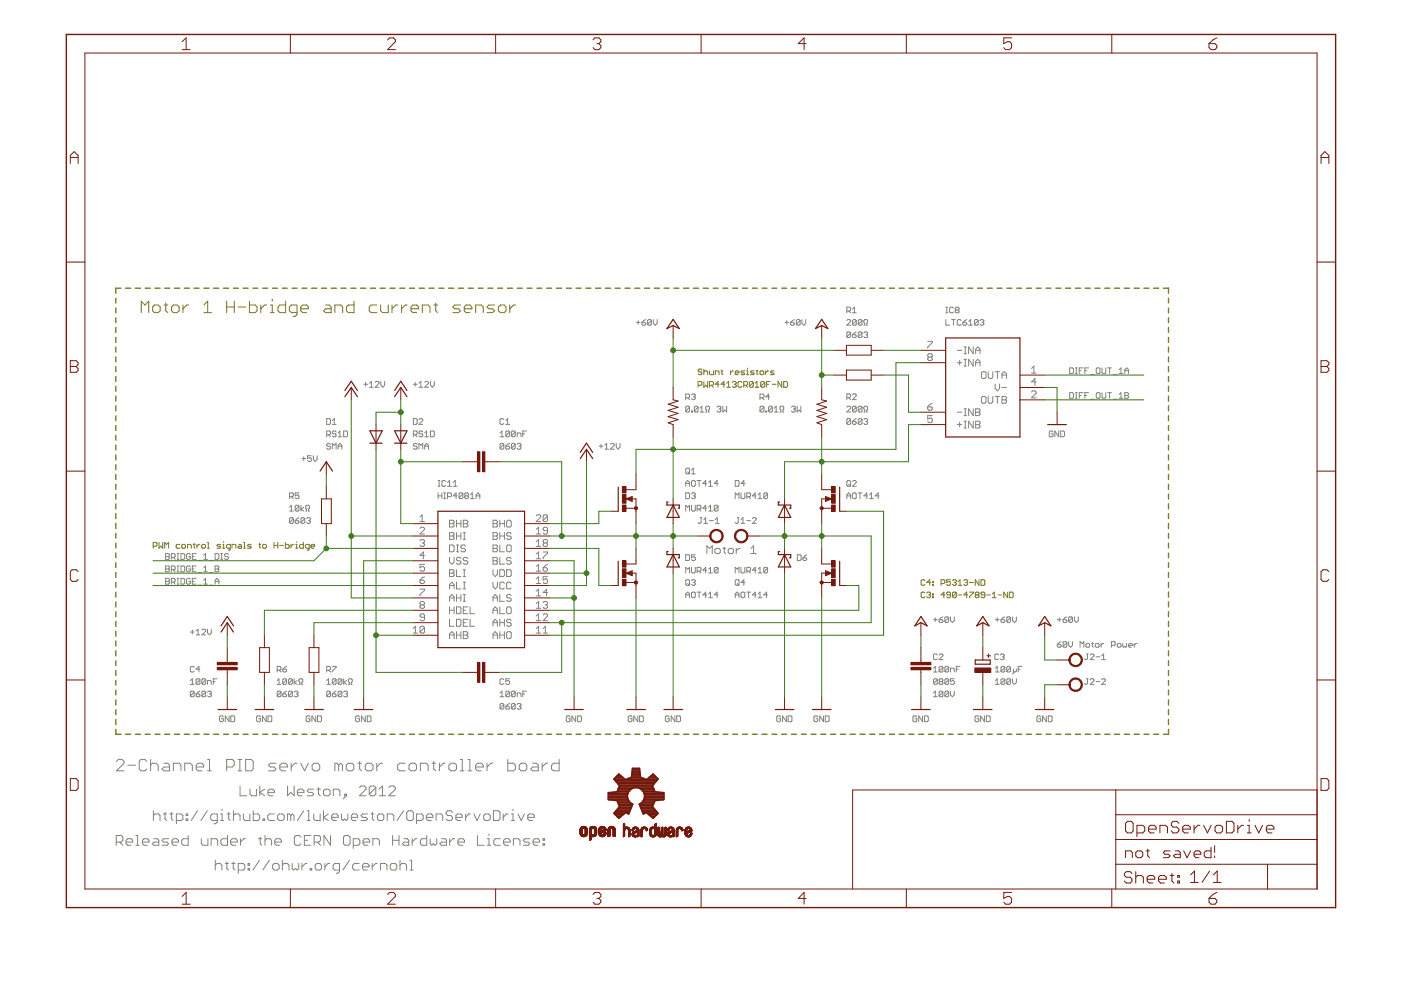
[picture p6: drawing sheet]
<svg xmlns="http://www.w3.org/2000/svg" width="297mm" height="210mm" viewBox="0 0 297 210" stroke-linecap="round" stroke-linejoin="round" font-family="sans-serif">
<g fill="none" stroke="#807b1d" stroke-width=".3">
<path d="M24.6 63.2v1M24.6 65.3v1M24.6 67.4v1M24.6 69.5v1M24.6 71.5v1.1M24.6 73.6v1.1M24.6 75.7v1M24.6 77.7v1.1M24.6 79.8v1.1M25.6 61.1h-1v1.1M26.6 61.1h1.1M28.7 61.1h1.1"/>
<path d="M30.8 61.1h1M32.9 61.1h1M34.9 61.1h1.1M37 61.1h1.1M39.1 61.1h1M41.2 61.1h1M43.2 61.1h1.1M45.3 61.1h1.1M47.4 61.1h1M49.5 61.1h1M51.6 61.1h1M53.6 61.1h1.1"/>
<path d="M55.7 61.1h1M57.8 61.1h1M59.9 61.1h1M61.9 61.1h1.1M64 61.1h1M66.1 61.1h1.1M68.2 61.1h1M70.2 61.1h1.1M72.3 61.1h1.1M74.4 61.1h1M76.5 61.1h1M78.5 61.1h1.1"/>
<path d="M80.6 61.1h1.1M82.7 61.1h1M84.8 61.1h1M86.8 61.1h1.1M88.9 61.1h1.1M91 61.1h1M93.1 61.1h1M95.1 61.1h1.1M97.2 61.1h1.1M99.3 61.1h1M101.4 61.1h1M103.5 61.1h1"/>
<path d="M105.5 61.1h1.1M107.6 61.1h1M109.7 61.1h1M111.8 61.1h1M113.8 61.1h1.1M115.9 61.1h1M118 61.1h1.1M120.1 61.1h1M122.1 61.1h1.1M124.2 61.1h1.1M126.3 61.1h1M128.4 61.1h1"/>
<path d="M130.4 61.1h1.1M132.5 61.1h1.1M134.6 61.1h1M136.7 61.1h1M138.7 61.1h1.1M140.8 61.1h1.1M142.9 61.1h1M145 61.1h1M147 61.1h1.1M149.1 61.1h1.1M151.2 61.1h1M153.3 61.1h1"/>
<path d="M155.4 61.1h1M157.4 61.1h1.1M159.5 61.1h1M161.6 61.1h1M163.7 61.1h1M165.7 61.1h1.1M167.8 61.1h1M169.9 61.1h1M172 61.1h1M174 61.1h1.1M176.1 61.1h1.1M178.2 61.1h1"/>
<path d="M180.3 61.1h1M182.3 61.1h1.1M184.4 61.1h1.1M186.5 61.1h1M188.6 61.1h1M190.6 61.1h1.1M192.7 61.1h1.1M194.8 61.1h1M196.9 61.1h1M198.9 61.1h1.1M201 61.1h1.1M203.1 61.1h1"/>
<path d="M205.2 61.1h1M207.3 61.1h1M209.3 61.1h1.1M211.4 61.1h1M213.5 61.1h1M215.6 61.1h1M217.6 61.1h1.1M219.7 61.1h1M221.8 61.1h1M223.9 61.1h1M225.9 61.1h1.1M228 61.1h1.1"/>
<path d="M230.1 61.1h1.1M232.2 61.1h1M234.2 61.1h1.1M236.3 61.1h1.1M238.4 61.1h1M240.5 61.1h1M242.5 61.1h1.1M244.6 61.1h1.1M246.7 61.1h1v1.1M247.7 63.2v1M247.7 65.3v1M247.7 67.4v1"/>
<path d="M247.7 69.5v1M247.7 71.5v1.1M247.7 73.6v1.1M247.7 75.7v1M247.7 77.7v1.1M247.7 79.8v1.1M24.6 81.9v1.1M24.6 84v1M24.6 86v1.1M24.6 88.2v1M24.6 90.2v1.1M24.6 92.3v1"/>
<path d="M24.6 94.4v1M24.6 96.5v1M24.6 98.5v1.1M247.7 81.9v1.1M247.7 84v1M247.7 86v1.1M247.7 88.2v1M247.7 90.2v1.1M247.7 92.3v1M247.7 94.4v1M247.7 96.5v1M247.7 98.5v1.1"/>
<path d="M24.6 100.6v1.1M24.6 102.7v1M24.6 104.8v1M24.6 106.8v1.1M24.6 108.9v1.1M24.6 111v1M24.6 113.1v1M24.6 115.2v1M24.6 117.2v1.1M24.6 119.3v1M247.7 100.6v1.1M247.7 102.7v1"/>
<path d="M247.7 104.8v1M247.7 106.8v1.1M247.7 108.9v1.1M247.7 111v1M247.7 113.1v1M247.7 115.2v1M247.7 117.2v1.1M247.7 119.3v1M24.6 121.4v1M24.6 123.5v1M24.6 125.5v1.1M24.6 127.6v1.1"/>
<path d="M24.6 129.7v1.1M24.6 131.8v1M24.6 133.8v1.1M24.6 135.9v1.1M24.6 138v1M247.7 121.4v1M247.7 123.5v1M247.7 125.5v1.1M247.7 127.6v1.1M247.7 129.7v1.1M247.7 131.8v1M247.7 133.8v1.1"/>
<path d="M247.7 135.9v1.1M247.7 138v1M24.6 154.6v1.1h1M24.6 140.1v1M24.6 142.2v1M24.6 144.3v1M24.6 146.3v1M24.6 148.4v1.1M24.6 150.5v1M24.6 152.6v1M26.6 155.7h1.1M28.7 155.7h1.1"/>
<path d="M30.8 155.7h1M32.9 155.7h1M34.9 155.7h1.1M37 155.7h1.1M39.1 155.7h1M41.2 155.7h1M43.2 155.7h1.1M45.3 155.7h1.1M47.4 155.7h1M49.5 155.7h1M51.6 155.7h1M53.6 155.7h1.1"/>
<path d="M55.7 155.7h1M57.8 155.7h1M59.9 155.7h1M61.9 155.7h1.1M64 155.7h1M66.1 155.7h1.1M68.2 155.7h1M70.2 155.7h1.1M72.3 155.7h1.1M74.4 155.7h1M76.5 155.7h1M78.5 155.7h1.1"/>
<path d="M80.6 155.7h1.1M82.7 155.7h1M84.8 155.7h1M86.8 155.7h1.1M88.9 155.7h1.1M91 155.7h1M93.1 155.7h1M95.1 155.7h1.1M97.2 155.7h1.1M99.3 155.7h1M101.4 155.7h1M103.5 155.7h1"/>
<path d="M105.5 155.7h1.1M107.6 155.7h1M109.7 155.7h1M111.8 155.7h1M113.8 155.7h1.1M115.9 155.7h1M118 155.7h1.1M120.1 155.7h1M122.1 155.7h1.1M124.2 155.7h1.1M126.3 155.7h1M128.4 155.7h1"/>
<path d="M130.4 155.7h1.1M132.5 155.7h1.1M134.6 155.7h1M136.7 155.7h1M138.7 155.7h1.1M140.8 155.7h1.1M142.9 155.7h1M145 155.7h1M147 155.7h1.1M149.1 155.7h1.1M151.2 155.7h1M153.3 155.7h1"/>
<path d="M155.4 155.7h1M157.4 155.7h1.1M159.5 155.7h1M161.6 155.7h1M163.7 155.7h1M165.7 155.7h1.1M167.8 155.7h1M169.9 155.7h1M172 155.7h1M174 155.7h1.1M176.1 155.7h1.1M178.2 155.7h1"/>
<path d="M180.3 155.7h1M182.3 155.7h1.1M184.4 155.7h1.1M186.5 155.7h1M188.6 155.7h1M190.6 155.7h1.1M192.7 155.7h1.1M194.8 155.7h1M196.9 155.7h1M198.9 155.7h1.1M201 155.7h1.1M203.1 155.7h1"/>
<path d="M205.2 155.7h1M207.3 155.7h1M209.3 155.7h1.1M211.4 155.7h1M213.5 155.7h1M215.6 155.7h1M217.6 155.7h1.1M219.7 155.7h1M221.8 155.7h1M223.9 155.7h1M225.9 155.7h1.1M228 155.7h1.1"/>
<path d="M230.1 155.7h1.1M232.2 155.7h1M234.2 155.7h1.1M236.3 155.7h1.1M238.4 155.7h1M240.5 155.7h1M242.5 155.7h1.1M244.6 155.7h1.1M247.7 154.6v1.1h-1M247.7 140.1v1M247.7 142.2v1M247.7 144.3v1"/>
<path d="M247.7 146.3v1M247.7 148.4v1.1M247.7 150.5v1M247.7 152.6v1"/>
</g>
<g fill="none" stroke="#807b1d" stroke-width=".21">
<path d="M29.9 66.3v-2.4l.8 .8 .8-.8v2.4M32.7 64.7h.8l.5 .4v.8l-.5 .4h-.8l-.3-.4v-.8zM34.8 64.7h.8M35.1 64.2v1.7l.5 .4M36.8 64.7h.8l.4 .4v.8l-.4 .4h-.8l-.4-.4v-.8zM38.8 64.7v1.6M40 64.7h-.4l-.8 .8M43.2 66.3h1.6M43.2 64.7l.8-.8v2.4M48.1 63.9v2.4M48.1 65.1h1.6M49.7 63.9v2.4"/>
<path d="M50.5 65.1h1.6M52.9 63.9v2.4h1.2l.4-.4v-.8l-.4-.4h-1.2M55.3 64.7v1.6M56.5 64.7h-.4l-.8 .8M57.3 66.3h.8M57.3 64.7h.4v1.6M57.7 63.4v.5M60.5 63.9v2.4h-1.2l-.4-.4v-.8l.4-.4h1.2M63 66.3h-1.2l-.4-.4v-.8l.4-.4h1.2v2l-.4 .4h-.4M63.8 65.5h1.6v-.4l-.4-.4h-.8l-.4 .4v.8l.4 .4h.8M69 64.7h.8l.4 .4v1.2h-1.2l-.4-.4 .4-.4h1.2M71 66.3v-1.6h1.2l.5 .4v1.2"/>
<path d="M75.1 63.9v2.4h-1.3l-.3-.4v-.8l.3-.4h1.3M79.9 64.7h-1.2l-.4 .4v.8l.4 .4h1.2M80.7 64.7v1.2l.4 .4h1.2v-1.6M83.1 64.7v1.6M84.3 64.7h-.4l-.8 .8M85.1 64.7v1.6M86.3 64.7h-.4l-.8 .8M87.1 65.5h1.6v-.4l-.3-.4h-.8l-.5 .4v.8l.5 .4h.8M89.5 66.3v-1.6h1.3l.4 .4v1.2M92 64.7h.8M92.4 64.2v1.7l.4 .4M97.6 64.7h-1.2l-.4 .4 .4 .4h.8l.4 .4-.4 .4h-1.2"/>
<path d="M98.4 65.5h1.6v-.4l-.4-.4h-.8l-.4 .4v.8l.4 .4h.8M100.8 66.3v-1.6h1.2l.5 .4v1.2M104.9 64.7h-1.3l-.3 .4 .3 .4h.8l.5 .4-.5 .4h-1.1M105.7 65.1l.4-.4h.8l.4 .4v.8l-.4 .4h-.8l-.4-.4zM108.1 64.7v1.6M109.3 64.7h-.4l-.8 .8M148.8 78.5l-.2-.2h-.4l-.2 .3 .2 .2h.4l.2 .5-.2 .1h-.4l-.2-.1M149.2 78.8l.2-.2h.4l.2 .2v.6M149.2 78.3v1.1M150.4 78.6v.7l.2 .1h.7v-.8M151.6 79.4v-.8h.6l.3 .2v.6M152.9 78.6h.4"/>
<path d="M153 78.5v.8l.3 .1M154.9 78.6v.8M155.5 78.6l-.6 .5M155.9 79.1h.8l-.2-.5h-.4l-.2 .2v.5l.6 .1M157.9 78.6h-.6l-.2 .2 .2 .3h.4l.2 .2-.2 .1h-.6M158.3 79.4h.4M158.3 78.6h.2v.8M158.5 78v.3M159.9 78.6h-.6l-.2 .2 .8 .5-.2 .1h-.6M160.3 78.6h.4M160.5 78.5v.8l.2 .1M161.3 78.6h.4l.2 .2v.5l-.2 .1h-.4l-.2-.1v-.5z"/>
<path d="M162.3 78.6v.8M163 78.6h-.3l-.4 .5M164.1 78.6h-.6l-.2 .2 .8 .5-.2 .1h-.6M148 81.7h.6l.2-.2-.2-.6h-.6v1.2M149.2 80.9v1.2l.4-.4 .4 .4v-1.2M150.4 81.7h.7l.2-.2v-.4l-.2-.2h-.7v1.2M150.8 81.7l.5 .4M152.5 81.5h-.9l.6-.6v1.2M153.7 81.5h-.8l.6-.6v1.2M154.1 81.3l.4-.4v1.2M154.1 82.1h.8M155.3 81.1l.2-.2h.4l.2 .2-.2 .4"/>
<path d="M155.7 81.5h.2M155.9 81.5l.2 .2-.2 .4h-.4l-.2-.2M157.3 81.1l-.2-.2h-.4l-.2 .2v.8l.2 .2h.4l.2-.2M157.7 81.7h.6l.2-.2v-.4l-.2-.2h-.6v1.2M158.1 81.7l.4 .4M159.7 81.1l-.2-.2h-.4l-.2 .2v.8M159.7 81.1v.8l-.2 .2h-.4l-.2-.2M159.7 81.1l-.8 .8M160.1 81.3l.4-.4v1.2M160.1 82.1h.8M162.1 81.1l-.2-.2h-.4l-.2 .2v.8M162.1 81.1v.8l-.2 .2h-.4l-.2-.2"/>
<path d="M162.1 81.1l-.8 .8M162.5 81.5h.5M163.3 80.9h-.8v1.2M163.8 81.5h.8M165.7 80.9v1.2l-.8-1.2v1.2M166.2 80.9h.6l.2 .2v.8l-.2 .2h-.6zM32.5 115.8h.6l.2-.2v-.4l-.2-.2h-.6v1.2M33.7 115v1.2l.4-.4 .4 .4v-1.2M34.9 116.2v-1.2l.4 .4 .4-.4v1.2M38.2 115.4h-.7l-.2 .2 .2 .6h.7M38.7 115.4h.4l.2 .2v.4l-.2 .2h-.4l-.2-.2v-.4zM39.8 116.2v-.8h.6l.2 .2v.6"/>
<path d="M40.9 115.4h.5M41.2 115.2v.8l.2 .2M41.8 115.4v.8M42.4 115.4h-.2l-.4 .4M43 115.4h.4l.2 .2v.4l-.2 .2h-.4l-.2-.2v-.4zM44 115h.2v1.2M44 116.2h.4M46.8 115.4h-.6l-.2 .2 .2 .2h.4l.2 .2-.2 .2h-.6M47.2 115.4h.2v.8M47.2 116.2h.4M47.4 114.8v.2M48.8 116.2h-.6l-.2-.2v-.4l.2-.2h.6v1l-.4 .3"/>
<path d="M49.2 116.2v-.8h.6l.2 .2v.6M50.6 115.4h.4l.2 .2v.6h-.6l-.2-.2 .2-.2h.6M51.7 115h.1v1.2M51.7 116.2h.3M53.3 115.4h-.7l-.1 .2 .1 .2h.5l.2 .2-.2 .2h-.6M54.9 115.4h.4M55 115.2v.8l.3 .2M55.8 115.4h.5l.2 .2v.4l-.2 .2h-.5l-.1-.2zM58.1 115v1.2M58.1 115.6h.8M58.9 115v1.2M59.3 115.6h.8"/>
<path d="M60.5 115v1.2h.6l.2-.2v-.4l-.2-.2h-.6M61.7 115.4v.8M62.3 115.4h-.2l-.4 .4M62.7 115.4h.2v.8M62.7 116.2h.4M62.9 114.8v.2M64.3 115v1.2h-.6l-.2-.2v-.4l.2-.2h.6M65.5 116.2h-.6l-.2-.2v-.4l.2-.2h.6v1l-.4 .3M65.9 115.8h.8l-.1-.4h-.5l-.2 .2v.4l.2 .2h.5M196.1 125.7l-.2-.2-.6 .2v.8l.2 .2h.4l.2-.2M196.1 123.1l-.2-.2-.6 .2v.8l.2 .2h.4l.2-.2M196.5 125.7l.2-.2h.4l.2 .2-.2 .4"/>
<path d="M196.9 126.1h.2M197.1 126.1l.2 .2-.2 .4h-.4l-.2-.2M197.3 123.5h-.8l.6-.6v1.2M197.7 126.5h.2v.2h-.2zM197.7 125.9h.2v.2h-.2zM197.7 123.3h.2v.2h-.2zM197.7 123.9h.2v.2h-.2zM199.5 123.7h.6l.2-.2v-.4l-.2-.2h-.6v1.2M200.3 126.1h-.8l.6-.6v1.2M201.5 126.1h-.6l-.2-.2 .2-.4h.4l.2 .2v.8l-.2 .2h-.4l-.2-.2M201.5 122.9h-.8v.6l.4-.2 .4 .2-.2 .6h-.4l-.2-.2M201.9 123.1l.6-.2 .2 .2-.2 .4"/>
<path d="M202.3 123.5h.2M202.5 123.5l.2 .2-.2 .4h-.3l-.3-.2M202.7 125.7l-.2-.2-.6 .2v.8M202.7 125.7v.8l-.2 .2h-.3l-.3-.2M202.7 125.7l-.8 .8M203.1 126.1h.8M203.1 124.1h.8M203.1 123.3l.4-.4v1.2M204.4 123.1l.5-.2 .3 .2-.3 .4M204.7 123.5h.2M204.9 123.5l.3 .2-.3 .4h-.3l-.2-.2M205.2 126.1h-.8l.5-.6v1.2"/>
<path d="M205.5 125.5h.9v.2l-.9 .8v.2M205.5 123.5h.9M207 126.1l-.2 .2 .2 .4h.4l.2-.2-.2-.4M207 126.1l-.2-.2 .2-.4 .6 .2-.2 .4M207 126.1h.4M207.6 122.9v1.2l-.8-1.2v1.2M208 122.9h.6l.2 .2v.8l-.2 .2h-.6zM208.8 126.1h-.6l-.2-.2 .2-.4h.4l.2 .2v.8l-.2 .2h-.4l-.2-.2M209.2 126.1h.8M210.4 126.7h.8M210.4 125.9l.4-.4v1.2M211.6 126.1h.8"/>
<path d="M213.6 125.5v1.2l-.8-1.2v1.2M214 125.5h.6l.2 .2v.8l-.2 .2h-.6z"/>
</g>
<g fill="none" stroke="#808080" stroke-width=".21">
<path d="M134.9 68.4h.8M135.3 68v.8M136.1 68.4h.6l.2 .4-.6 .1-.2-.1zM136.9 67.8l-.8 .6M138.1 68v.8l-.2 .1h-.4l-.2-.1M138.1 68l-.2-.2h-.4l-.2 .2v.8M138.1 68l-.8 .8M138.5 67.8v.8l.4 .3 .4-.3v-.8M166.4 68.4h.8M166.8 68v.8M167.6 68.4h.6l.2 .4-.6 .1-.2-.1zM168.4 67.8l-.8 .6"/>
<path d="M169.6 68v.8l-.2 .1h-.4l-.2-.1M169.6 68l-.2-.2h-.4l-.2 .2v.8M169.6 68l-.8 .8M170 67.8v.8l.4 .3 .4-.3v-.8M179.5 68l.2-.2h.4l.3 .2v.1l-.9 .8h.9M179.5 65.9h.6l.3-.2v-.4l-.3-.2h-.6v1.2M179.9 65.9l.5 .4M180.4 70.6l-.3-.2h-.4l-.2 .2v.8M180.4 70.6v.8l-.3 .2h-.4l-.2-.2M180.4 70.6l-.9 .8M180.7 71h.6l.2 .4-.6 .2-.2-.2zM180.7 66.3h.8"/>
<path d="M180.7 65.5l.5-.4v1.2M181.5 68v.8l-.2 .1-.6-.1M181.5 68l-.2-.2h-.4l-.2 .2v.8M181.5 68l-.8 .8M181.5 70.4l-.8 .6M182.8 68v.8l-.2 .1-.6-.1M182.8 68l-.2-.2h-.4l-.2 .2v.8M182.8 70.6l-.2-.2h-.4l-.2 .2v.8M182.8 70.6v.8l-.2 .2-.6-.2M182.8 68l-.8 .8M182.8 70.6l-.8 .8M183.1 68.9h.3v-.3l-.3-.2v-.4l.3-.2h.4l.1 .2-.1 .6v.3h.1"/>
<path d="M183.1 70.6l.3-.2h.4l.1 .2-.1 .4M183.6 71h.2M183.8 71l.1 .2-.1 .4h-.4l-.3-.2M196.7 72.4h1v.2l-1 1v.2M196.9 75.7l-.2-.2 .2-.5h.5l.3 .3v.2l-.3 .2M196.9 75.7l-.2 .3 .2 .4h.5l.3-.2v-.2l-.3-.3M196.9 75.7h.5M200.5 67.8v1.1h.8M200.5 66.3h.4M200.5 65.1h.4M200.8 65.1v1.2M201.7 67.8h.8"/>
<path d="M202.2 67.8v1.1M202.2 65.3l-.3-.2h-.3l-.3 .2v.8l.3 .2 .6-.2M202.7 65.7l-.2-.2 .2-.4h.5l.1 .2-.1 .4M202.7 65.7l-.2 .2 .2 .4h.5l.1-.2-.1-.4M202.7 65.7h.5M203 74.3h.9M203 76.9h.9M203.5 76.4v1M203.8 68l-.3-.2h-.3l-.2 .2v.8l.2 .1 .6-.1M204.1 68.4h.7l.2 .4-.2 .1h-.4l-.3-.1zM204.4 75h.5M204.4 73.6h.5"/>
<path d="M204.4 77.6h.5M204.4 76.2h.5M204.6 73.6v1.4M204.6 76.2v1.4M205 67.8l-.9 .6M205.4 68.9h.8M205.4 68.1l.4-.3v1.1M206.3 73.6v1.4l-.9-1.4v1.4M206.3 76.2v1.4l-.9-1.4v1.4M206.9 74.3h.9M206.9 75v-1l.4-.4 .5 .4v1M206.9 77.6v-1l.4-.4 .5 .4v1"/>
<path d="M206.9 76.9h.9M207.4 68v.8l-.2 .1h-.4l-.2-.1M207.4 68l-.2-.2h-.4l-.2 .2v.8M207.4 68l-.8 .8M207.8 68l.2-.2h.4l.2 .2-.2 .4M208.1 79l.2-.2h.5l.3 .2v1l-.3 .2h-.5l-.2-.2zM208.2 68.4h.2M208.4 68.4l.2 .2-.2 .3-.6-.1M209.5 78.8v1.2l.3 .2h.4l.3-.2v-1.2M211 78.8h.9M211.5 78.8v1.4M212.4 79.5h1"/>
<path d="M218.7 78.1l.5-.5v1.5M218.7 79.1h1M226.8 78h.6l.2 .2v.8l-.2 .2h-.6zM228 79.2h.4M228 78h.4M228.2 78v1.2M228.8 78.6h.4M229.6 78h-.8v1.2M230 78.6h.4M230.8 78h-.8v1.2M231.2 79.4h.8M232.4 78.2l.2-.2h.5l.1 .2v.8l-.1 .2h-.5l-.2-.2z"/>
<path d="M233.6 78v1l.3 .2 .6-.2v-1M234.8 78h.8M235.3 78v1.2M236.1 79.4h.8M237.3 78.4l.4-.4v1.2M237.3 79.2h.8M238.5 79.2v-.8l.4-.4 .4 .4v.8M238.5 78.6h.8M64 97.2h.8M64.4 96.8v.8M66 96.6h-.8v.6l.4-.1 .4 .1v.4l-.2 .3h-.4l-.2-.3M66.4 96.6v.8l.4 .5 .4-.5v-.8"/>
<path d="M69.3 88.8h.6l.2 .2v.8l-.2 .2h-.6zM69.3 92.2h.6l.2-.2v-.4l-.2-.2h-.6v1.2M69.6 92.2l.5 .4M70.1 94.2l-.2-.2h-.5l-.1 .4 .1 .2h.5l.2 .4-.2 .2h-.5l-.1-.2M70.5 95.2v-1.2l.4 .4 .4-.4v1.2M70.5 90h.8M70.5 89.2l.4-.4v1.2M71.3 91.6l-.2-.2h-.4l-.2 .2 .2 .4h.4l.2 .2-.2 .4h-.4l-.2-.2M71.7 91.8l.4-.4v1.2M71.7 95.2v-.8l.4-.4 .4 .4v.8M71.7 94.6h.8M71.7 92.6h.8"/>
<path d="M72.9 91.4h.6l.2 .2v.8l-.2 .2h-.6zM77.1 81.5h.8M77.5 81.1v.8M78.3 82.1h.8M78.3 81.3l.5-.4v1.2M79.6 81.1l.2-.2h.3l.3 .2-.8 1h.8M80.7 80.9v.8l.5 .4 .3-.4v-.8M87.6 88.8h.6l.2 .2v.8l-.2 .2h-.6zM87.6 92.2h.6l.2-.2v-.4l-.2-.2h-.6v1.2M87.6 81.5h.8M88 81.1v.8M88 92.2l.4 .4"/>
<path d="M88.4 94.2l-.2-.2h-.3l-.3 .4 .6 .2 .2 .4-.2 .2h-.3l-.3-.2M88.8 81.3l.4-.4v1.2M88.8 82.1h.8M88.8 89l.2-.2h.5l.1 .2v.2l-.8 .8h.8M88.8 95.2v-1.2l.4 .4 .4-.4v1.2M89.6 91.6l-.1-.2h-.5l-.2 .2 .2 .4h.5l.1 .2-.1 .4h-.5l-.2-.2M90.1 94.6h.8M90.1 81.1l.2-.2h.3l.3 .2-.8 1h.8M90.1 95.2v-.8l.3-.4 .5 .4v.8M90.1 92.6h.8M90.1 91.8l.3-.4v1.2M91.3 80.9v.8l.4 .4 .4-.4v-.8"/>
<path d="M91.3 91.4h.6l.2 .2v.8l-.2 .2h-.6zM106 91.8l.4-.4v1.2M106 92.6h.8M106.8 89l-.2-.2h-.4l-.2 .2v.8l.2 .2h.4l.2-.2M106.8 94.2l-.2-.2h-.4l-.2 .2v.8M106.8 94.2v.8l-.2 .2h-.4l-.2-.2M106.8 94.2l-.8 .8M107.2 94.6h.6l.2 .4-.2 .2h-.4l-.2-.2zM107.2 90h.8M107.2 89.2l.4-.4v1.2M108 91.6l-.2-.2h-.4l-.2 .2v.8M108 91.6v.8l-.2 .2h-.4l-.2-.2"/>
<path d="M108 91.6l-.8 .8M108 94l-.8 .6M109.2 94.2v.8l-.2 .2h-.4l-.2-.2M109.2 94.2l-.2-.2h-.4l-.2 .2v.8M109.2 91.6l-.2-.2h-.4l-.2 .2v.8M109.2 91.6v.8l-.2 .2h-.4l-.2-.2M109.2 91.6l-.8 .8M109.2 94.2l-.8 .8M109.7 94.2l.1-.2h.4l.3 .2-.3 .4M109.7 92.6v-.8h.5l.3 .2v.6M110 94.6h.2M110.2 94.6l.3 .2-.3 .4h-.4l-.1-.2"/>
<path d="M110.8 92h.5M111.6 91.4h-.8v1.2M127 94.6h.8M127.4 94.2v.8M128.2 94.4l.4-.4v1.2M128.2 95.2h.8M129.4 94.2l.2-.2h.5l.1 .2v.2l-.8 .8h.8M130.7 94v.8l.3 .4 .5-.4v-.8M145.4 84.4h.6l.2-.3v-.4l-.2-.2h-.6v1.2M145.6 99.3h.4l.2 .2v.8l-.2 .2h-.4l-.2-.2v-.8zM145.8 84.4l.4 .3M146.2 86.3l-.2-.2h-.4l-.2 .2v.8"/>
<path d="M146.2 86.3v.8l-.2 .3h-.4l-.2-.3M146.2 86.3l-.8 .8M146.6 87.1h.2v.3h-.2zM146.6 83.7l.6-.2 .2 .2-.2 .4M146.6 99.7l.4-.4v1.2M147 84.1h.2M147.2 84.1l.2 .3-.2 .3h-.4l-.2-.2M148 86.3l-.8 .8M148 86.3l-.2-.2h-.4l-.2 .2v.8M148 86.3v.8l-.2 .3h-.4l-.2-.3M148.4 87.4h.8M148.4 86.6l.4-.5v1.3"/>
<path d="M149.6 87.4h.2v-.5l-.2-.2v-.4l.2-.2h.5l.1 .2-.1 .6v.5h.1M152 86.3l.2-.2h.5l.1 .2-.1 .4M152.5 86.7h.2M152.7 86.7l.1 .2-.1 .5h-.5l-.2-.3M153.3 86.1v1.3l.3-.5 .5 .5v-1.3M161.1 84.4h.7l.2-.3v-.4l-.2-.2h-.7v1.2M161.6 84.4l.4 .3M162 86.3l-.2-.2h-.5l-.2 .2v.8M162 86.3v.8l-.2 .3h-.5l-.2-.3M162 86.3l-.9 .8M162.4 87.1h.2v.3h-.2zM163.2 84.1h-.8l.6-.6v1.2"/>
<path d="M163.8 86.3l-.2-.2h-.4l-.2 .2v.8M163.8 86.3v.8l-.2 .3h-.4l-.2-.3M163.8 86.3l-.8 .8M164.2 87.4h.8M164.2 86.6l.4-.5v1.3M165.4 87.4h.2v-.5l-.2-.2v-.4l.2-.2h.4l.2 .2-.2 .6v.5h.2M167.8 86.3l.2-.2h.4l.2 .2-.2 .4M168.2 86.7h.2M168.4 86.7l.2 .2-.2 .5h-.4l-.2-.3M169 86.1v1.3l.4-.5 .4 .5v-1.3M179.5 84.3h.6l.3-.2v-.4l-.3-.2h-.6v1.2M179.5 86.3l.2-.2h.4l.3 .2v.3l-.9 .8h.9"/>
<path d="M179.9 84.3l.5 .4M180.4 89l-.3-.2h-.4l-.2 .2v.8M180.4 89v.8l-.3 .2h-.4l-.2-.2M180.4 89l-.9 .8M180.7 89.3h.6l.2 .5-.2 .2h-.4l-.2-.2zM180.7 83.7l.2-.2h.4l.2 .2v.2l-.8 .8h.8M181.5 86.3l-.2-.2h-.4l-.2 .2v.8M181.5 86.3v.8l-.2 .3h-.4l-.2-.3M181.5 86.3l-.8 .8M181.5 88.8l-.8 .5M182.8 89l-.2-.2h-.4l-.2 .2v.8M182.8 86.3v.8l-.2 .3h-.4l-.2-.3"/>
<path d="M182.8 86.3l-.2-.2h-.4l-.2 .2v.8M182.8 89v.8l-.2 .2h-.4l-.2-.2M182.8 86.3l-.8 .8M182.8 89l-.8 .8M183.1 89l.3-.2h.4l.1 .2-.1 .3M183.1 87.4h.3v-.5l-.3-.2v-.4l.3-.2h.4l.1 .2-.1 .6v.5h.1M183.6 89.3h.2M183.8 89.3l.1 .3-.1 .4h-.4l-.3-.2M196.7 86.3h.7l.3 .2v.2l-.3 .3h-.5l-.2-.3zM197.7 88.1h-1v.8l.5-.3h.2l.3 .3v.4l-.3 .3h-.5l-.2-.3M197.7 85.5l-.5 .2-.5 .6M203 90h.9"/>
<path d="M203 87.4h.9M203.5 89.5v1M204.4 88.1h.5M204.4 86.7h.5M204.4 90.7h.5M204.4 89.3h.5M204.6 86.7v1.4M204.6 89.3v1.4M206.3 86.7v1.4l-.9-1.4v1.4M206.3 89.3v1.4l-.9-1.4v1.4M206.9 90h.7M206.9 86.7h.7l.2 .2-.2 .5 .2 .5-.2 .2h-.7z"/>
<path d="M206.9 89.3h.7l.2 .2-.2 .5 .2 .5-.2 .2h-.7zM206.9 87.4h.7M208.1 84.3l.2-.2h.5l.3 .2v.9l-.3 .3h-.5l-.2-.3zM209.5 84.1v1.1l.3 .3h.4l.3-.3v-1.1M211 81.4v1l.5 .5 .4-.5v-1M211 84.1h.9M211.5 84.1v1.4M212.4 80.2v-.9l.5-.5 .5 .5v.9M212.4 84.1h.8l.2 .2v.2l-.2 .3 .2 .2v.2l-.2 .3h-.8zM212.4 82.2h1M212.4 84.8h.8M218.7 83.1l.3-.2h.4l.3 .2v.3l-1 1h1"/>
<path d="M219.7 81h-1l.7-.8v1.5M223.3 91.6l-.2-.2h-.5l-.1 .2v.8l.1 .2h.5l.2-.2v-.4h-.4M224.5 91.4v1.2l-.8-1.2v1.2M224.9 91.4h.6l.2 .2v.8l-.2 .2h-.6zM226.8 83.3h.6l.2 .2v.8l-.2 .1h-.6zM228 84.4h.4M228 83.3h.4M228.2 83.3v1.1M228.8 83.8h.4M229.6 83.3h-.8v1.1M230 83.8h.4M230.8 83.3h-.8v1.1"/>
<path d="M231.2 84.6h.8M232.6 83.3h.5l.1 .2v.8l-.1 .1h-.5l-.2-.1v-.8zM233.6 83.3v1l.3 .1 .6-.1v-1M234.8 83.3h.8M235.3 83.3v1.1M236.1 84.6h.8M237.3 83.6l.4-.3v1.1M237.3 84.4h.8M238.5 83.3h.6l.2 .2-.2 .3 .2 .5-.2 .1h-.6zM238.5 83.8h.6M35.1 117.4h.6l.2 .2-.2 .4 .2 .4-.2 .2h-.6zM35.1 120h.6l.2 .2-.2 .4 .2 .4-.2 .2h-.6z"/>
<path d="M35.1 118h.6M36.3 118.2h.6l.2-.2v-.4l-.2-.2h-.6v1.2M36.7 118.2l.4 .4M37.6 117.4h.3M37.6 118.6h.3M37.6 120h.3M37.7 117.4v1.2M37.7 120v1.2M38.4 117.4h.6l.2 .2v.8l-.2 .2h-.6zM38.4 120h.6l.2 .2v.8l-.2 .2h-.6zM40.4 117.6l-.3-.2h-.3l-.3 .2v.8l.3 .2h.3l.3-.2v-.4h-.4M40.8 118h.4"/>
<path d="M41.6 117.4h-.8v1.2h.8M41.6 120h-.8v1.2h.8M42 118.8h.8M43.2 118.6h.8M43.2 117.8l.4-.4v1.2M44.4 118.8h.8M45.6 117.4h.6l.2 .2v.8l-.2 .2h-.6zM45.6 120h.6l.2 .2-.2 .4 .2 .4-.2 .2h-.6zM46.8 117.4h.4M46.8 118.6h.4M47 117.4v1.2M48.4 117.6l-.2-.2h-.4l-.2 .2 .2 .4h.4l.2 .2-.2 .4h-.4l-.2-.2"/>
<path d="M61.4 107.6l.4-.5v1.3M61.4 105.3h.6l.2-.2v-.4l-.2-.2h-.6v1.2M61.4 108.4h.8M61.8 105.3l.4 .4M62.2 110l-.2-.2h-.4l-.2 .2v.8M62.2 110v.8l-.2 .2h-.4l-.2-.2M62.2 110l-.8 .8M62.6 110.4h.6l.2 .4-.2 .2h-.4l-.2-.2zM63.4 104.5h-.8v.6l.4-.2 .4 .2v.4l-.2 .2h-.4l-.2-.2M63.4 107.3v.8l-.2 .3h-.4l-.2-.3M63.4 107.3l-.2-.2h-.4l-.2 .2v.8M63.4 107.3l-.8 .8"/>
<path d="M63.4 109.8l-.8 .6M63.8 107.1v1.3M64.4 107.6l-.6 .3 .6 .5M64.6 110l-.2-.2h-.4l-.2 .2v.8M64.6 110v.8l-.2 .2h-.4l-.2-.2M64.6 110l-.8 .8M64.8 108.4h.2v-.5l-.2-.1v-.5l.2-.2h.4l.2 .2v.5l-.2 .1v.5h.2M65 110l.2-.2h.4l.2 .2-.2 .4M65.4 110.4h.2M65.6 110.4l.2 .2-.2 .4h-.4l-.2-.2M89 114.7l.3-.3h.5l.2 .3-.2 .4M89 112l.3-.2h.5l.2 .2v.3l-1 .9h1"/>
<path d="M89 109.6l.5-.4v1.4M89 110.6h1M89.5 115.1h.3M89.8 115.1l.2 .3-.2 .4h-.5l-.3-.2M90 117.8h-1l.8-.8v1.5M90 119.7h-1v.7l.5-.3h.3l.2 .3v.4l-.2 .3h-.5l-.3-.3M92.9 104.5v1.2M92.9 105.1h.8M92.9 101.9h.4M92.9 103.1h.4M93.1 101.9v1.2M93.7 104.5v1.2"/>
<path d="M94.1 105.7h.4M94.1 104.5h.4M94.3 104.5v1.2M94.5 102.1l-.2-.2h-.4l-.2 .2v.8l.2 .2h.4l.2-.2M94.9 105.3h.6l.2-.2v-.4l-.2-.2h-.6v1.2M94.9 103.1h.8M94.9 102.3l.4-.4v1.2M95.3 110.3h.7l.3 .3-.3 .4 .3 .3v.2l-.3 .2h-.7zM95.3 112.9h.7l.3 .3v.2l-.3 .2 .3 .3v.3l-.3 .2h-.7zM95.3 115.6h.7l.3 .2v1l-.3 .2h-.7zM95.3 118.2v1l.5 .4 .5-.4v-1M95.3 111h.7"/>
<path d="M95.3 113.6h.7M96.1 103.1h.8M96.1 102.3l.4-.4v1.2M96.8 110.3v1.4M96.8 112.9v1.5M96.8 111h.9M96.8 113.6h.9M96.8 117h.5M96.8 115.6h.5M96.9 105.1h-.8l.6-.6v1.2M97 115.6v1.4M97.7 118.4l-.2-.2h-.5l-.2 .5 .2 .2h.5l.2 .5-.2 .2h-.5l-.2-.2"/>
<path d="M97.7 110.3v1.4M97.7 112.9v1.5M98.1 104.7v.8l-.2 .2h-.4l-.2-.2M98.1 104.7l-.2-.2h-.4l-.2 .2v.8M98.1 104.7l-.8 .8M98.2 110.3h.7l.3 .3-.3 .4 .3 .3v.2l-.3 .2h-.7zM98.2 111h.7M98.2 112.9h.5M98.2 114.4h.5M98.4 112.9v1.5M98.7 115.8l-.3-.2h-.4l-.3 .2v.3l.3 .2h.4l.3 .2v.3l-.3 .2h-.4l-.3-.2M98.7 105.1h.4"/>
<path d="M98.7 105.1l-.2 .2 .2 .4h.4l.2-.2-.2-.4M98.7 105.1l-.2-.2 .2-.4h.4l.2 .2-.2 .4M99.2 118.4l-.3-.2h-.5l-.2 .5 .2 .2h.5l.3 .3v.2l-.3 .2h-.5l-.2-.2M99.7 105.7h.9M99.7 104.9l.4-.4v1.2M100.9 105.1h.8M100.9 105.7v-.8l.5-.4 .3 .4v.8M104.5 116.3h.8M104.5 112.9h.8l.2 .3-.2 .4 .2 .6-.2 .2h-.8zM104.5 110.3h.8l.2 .3-.2 .4 .2 .5-.2 .2h-.8zM104.5 111h.8M104.5 113.6h.8"/>
<path d="M104.5 115.6h.8l.2 .2-.2 .5 .2 .5-.2 .2h-.8zM104.5 118.2h.8l.2 .2-.2 .5 .2 .5-.2 .2h-.8zM104.5 118.9h.8M106 111h.9M106 113.6h.9M106 115.6v1.4h.9M106 118.2v1.4h.9M106 110.3v1.4M106 112.9v1.5M106.9 110.3v1.4M106.9 112.9v1.5M107.4 110.6l.3-.3h.4l.3 .3v.9l-.3 .2h-.4l-.3-.2z"/>
<path d="M107.4 115.8l.3-.2h.4l.3 .2v1l-.3 .2h-.4l-.3-.2zM108.4 113.2l-.3-.3h-.4l-.3 .3v.2l.3 .2h.4l.3 .3v.3l-.3 .2h-.4l-.3-.2M108.4 118.4l-.3-.2h-.4l-.3 .2v.3l.3 .2h.4l.3 .3v.2l-.3 .2h-.4l-.3-.2M113.7 109.4l.2-.2h.5l.2 .2v.2l-.9 1h.9M113.7 113.2h.9M113.7 115.8h.9M113.7 112.3l.5-.5v1.4M113.7 114.9l.5-.5v1.4M113.7 117.5l.5-.5v1.5M113.7 118.5h.9M115.2 117h.9v.3l-.9 .9v.3M115.4 115.1l-.2-.2 .2-.5h.5l.2 .3-.2 .4"/>
<path d="M115.4 115.1h.5M115.4 115.1l-.2 .3 .2 .4h.5l.2-.2-.2-.5M116.1 109.4v.9l-.2 .3h-.5l-.2-.3M116.1 112.5h-.7l-.2-.2 .2-.5h.5l.2 .2v1l-.2 .2h-.5l-.2-.2M116.1 109.4l-.2-.2h-.5l-.2 .2v.9M116.1 119.7l-.9 .7M116.1 109.4l-.9 .9M145.4 104.5h.6l.2 .2v.8l-.2 .2h-.6zM145.4 103.1v-.8l.4-.4 .4 .4v.8M145.4 108.4v-1.3l.4 .5 .4-.5v1.3M145.4 117.6h.6l.2 .2v.8l-.2 .3h-.6zM145.4 102.5h.8"/>
<path d="M145.8 100.1l.4 .4M146.6 104.7l.2-.2h.4l.2 .2-.2 .4M146.6 102.1l.2-.2h.4l.2 .2v.8l-.2 .2h-.4l-.2-.2zM146.6 107.1v1l.2 .3h.4l.2-.3v-1M146.6 100.5h.8M147 105.1h.2M147.2 105.1l.2 .2-.2 .4h-.4l-.2-.2M147.4 117.6h-.8v.7l.4-.2 .4 .2v.3l-.2 .3h-.4l-.2-.3M147.8 107.9h.6l.2-.1v-.5l-.2-.2h-.6v1.3M147.8 101.9h.8M148.2 101.9v1.2M148.2 107.9l.4 .5"/>
<path d="M148.4 109.8h.4M148.6 109.8v1l-.2 .2-.4-.2M149.2 110.2l.4-.4v1.2M149.2 111h.8M149.8 102.5h-.8l.6-.6v1.2M149.8 107.8h-.8l.6-.7v1.3M149.9 117.4v-1.7l.6 .6 .5-.6v1.7M150.3 102.3l.3-.4v1.2M150.3 107.6l.3-.5v1.3M150.3 108.4h.8M150.3 103.1h.8M150.4 110.4h.9"/>
<path d="M151.6 116.5l.3-.2h.5l.3 .2v.6l-.3 .3h-.5l-.3-.3zM151.6 111h.9M151.6 110.2l.5-.4v1.2M152.2 107.3l-.2-.2h-.4l-.2 .2v.8M152.2 107.3v.8l-.2 .3h-.4l-.2-.3M152.2 102.5h-.8l.6-.6v1.2M152.2 107.3l-.8 .8M153.3 116.3h.5M153.6 116v1.1l.2 .3M154.4 116.5l.3-.2h.5l.3 .2v.6l-.3 .3h-.5l-.3-.3zM155.9 101.9h.6l.2 .2v.8l-.2 .2h-.6zM155.9 105.7v-1.2l.4 .4 .4-.4v1.2"/>
<path d="M156.1 116.3v1.1M156.3 109.8h.4M156.5 109.8v1l-.2 .2-.4-.2M156.9 116.3h-.3l-.5 .5M157.1 104.5v1l.2 .2h.4l.2-.2v-1M157.1 111h.8M157.1 110.2l.4-.4v1.2M157.9 102.5h-.8l.6-.6v1.2M158.3 105.3h.6l.2-.2v-.4l-.2-.2h-.6v1.2M158.3 110.4h.8M158.7 105.3l.4 .4M159.2 117.4h1.1"/>
<path d="M159.2 116.3l.6-.6v1.7M159.5 110l.2-.2h.4l.2 .2v.2l-.8 .8h.8M160.3 105.1h-.8l.6-.6v1.2M160.8 105.7h.8M160.8 104.9l.3-.4v1.2M162.7 104.7v.8l-.2 .2h-.4l-.2-.2M162.7 104.7l-.2-.2h-.4l-.2 .2v.8M162.7 104.7l-.8 .8M169 117.6h.6l.3 .2v.8l-.3 .3h-.6zM170.2 118.3h.6l.2 .3-.2 .3h-.4l-.2-.3zM171 117.6l-.8 .7M179.5 105.1h.9"/>
<path d="M179.5 105.7v-.8l.4-.4 .5 .4v.8M179.7 101.9h.4l.3 .2v.8l-.3 .2h-.4l-.2-.2v-.8zM179.9 102.7l.5 .4M180.7 102.1l.2-.2h.4l.2 .2v.2l-.8 .8h.8M180.7 104.7l.2-.2h.4l.2 .2v.8l-.2 .2h-.4l-.2-.2zM182 104.5h.8M182.3 104.5v1.2M183.9 105.1h-.8l.7-.6v1.2M184.4 105.7h.8M184.4 104.9l.4-.4v1.2M186.4 105.1h-.8l.6-.6v1.2M35.1 122.6h.6l.2 .2-.2 .5 .2 .3-.2 .2h-.6z"/>
<path d="M35.1 120.6h.6M35.1 123.3h.6M36.3 120.8h.6l.2-.2v-.4l-.2-.2h-.6v1.2M36.3 123.4h.6l.2-.1v-.5l-.2-.2h-.6v1.2M36.7 120.8l.4 .4M36.7 123.4l.4 .4M37.6 121.2h.3M37.6 122.6h.3M37.6 123.8h.3M37.7 122.6v1.2M38.4 122.6h.6l.2 .2v.8l-.2 .2h-.6zM40.4 120.2l-.3-.2h-.3l-.3 .2v.8l.3 .2h.3l.3-.2v-.4h-.4"/>
<path d="M40.4 134h.8M40.4 122.8l-.3-.2h-.3l-.3 .2v.8l.3 .2h.3l.3-.2v-.3h-.4M40.8 133.6v.8M40.8 120.6h.4M40.8 123.3h.4M41.6 122.6h-.8v1.2h.8M41.6 133.8l.4-.4v1.2M41.6 134.6h.8M42 124.1h.8M42 121.4h.8M42.8 133.6l.2-.2h.4l.2 .2v.2l-.8 .8h.8M43.2 120.4l.4-.4v1.2"/>
<path d="M43.2 123l.4-.4v1.2M43.2 121.2h.8M43.2 123.8h.8M44 133.4v.8l.4 .4 .4-.4v-.8M44.4 124.1h.8M44.4 121.4h.8M45.6 123.8v-.8l.4-.4 .4 .4v.8M45.6 120.6h.6M45.6 123.3h.8M87.6 133.3l.5-.5v1.4M87.6 134.2h.9M89 123h.8l.2 .5-.2 .2h-.5l-.3-.2z"/>
<path d="M89 124.9h1v.3l-1 .9v.2M89.3 128.3l-.3 .2v.3l.3 .2h.5l.2-.2v-.3l-.2-.2M89.3 128.3l-.3-.3 .3-.5h.5l.2 .3-.2 .5M89.3 128.3h.5M90 130.9h-.7l-.3-.3 .3-.4h.5l.2 .2v1l-.2 .2h-.5l-.3-.2M90 133l-.2-.2h-.5l-.3 .2v1M90 133v1l-.2 .2h-.5l-.3-.2M90 122.3l-1 .7M90 133l-1 1M95.3 124.9v-1l.5-.5 .5 .5v1M95.3 120.8h.7l.3 .3v.2l-.3 .2 .3 .3v.2l-.3 .2h-.7zM95.3 127.5v-.9l.5-.5 .5 .5v.9"/>
<path d="M95.3 128.7v1.4M95.3 131.3v1.5h1M95.3 135.4v-1l.5-.5 .5 .5v1M95.3 121.5h.7M95.3 124.1h1M95.3 126.8h1M95.3 129.4h1M95.3 134.6h1M96.3 128.7v1.4M96.8 120.8v1.4h.9M96.8 123.4v1.5h.9M96.8 126.1v1.4"/>
<path d="M96.8 128.7h.7l.2 .2v1l-.2 .2h-.7zM96.8 131.3h.7l.2 .3v.9l-.2 .3h-.7zM96.8 133.9v1.5M96.8 126.8h.9M96.8 134.6h.9M97.7 126.1v1.4M97.7 133.9v1.5M98.2 133.9h.7l.3 .3v.2l-.3 .2 .3 .3v.3l-.3 .2h-.7zM98.2 120.8h.5M98.2 122.2h.5M98.2 124.9h.5M98.2 123.4h.5"/>
<path d="M98.2 127.5h.5M98.2 126.1h.5M98.2 129.4h.5M98.2 132h.5M98.2 134.6h.7M98.4 120.8v1.4M98.4 123.4v1.5M98.4 126.1v1.4M99.2 128.7h-1v1.4h1M99.2 131.3h-1v1.5h1M99.7 128.7v1.4h.9M99.7 131.3v1.5h.9"/>
<path d="M104.5 126.8h1M104.5 129.4h1M104.5 132h1M104.5 134.6h1M104.5 120.8v1l.5 .4 .5-.4v-1M104.5 123.4v1l.5 .5 .5-.5v-1M104.5 127.5v-.9l.5-.5 .5 .5v.9M104.5 130.1v-.9l.5-.5 .5 .5v.9M104.5 132.8v-1l.5-.5 .5 .5v1M104.5 135.4v-1l.5-.5 .5 .5v1M106 120.8h.7l.2 .3v.9l-.2 .2h-.7zM106 126.1v1.4h.9"/>
<path d="M106 128.7v1.4h.9M106 132h.9M106 134.6h.9M106 131.3v1.5M106 133.9v1.5M106.9 123.7l-.2-.3h-.5l-.2 .3v1l.2 .2h.5l.2-.2M106.9 131.3v1.5M106.9 133.9v1.5M107.4 120.8h.7l.3 .3v.9l-.3 .2h-.7zM107.4 134.2l.3-.3h.4l.3 .3v1l-.3 .2h-.4l-.3-.2zM107.7 128.7h.4l.3 .2v1l-.3 .2h-.4l-.3-.2v-1zM108.4 123.7l-.3-.3h-.4l-.3 .3v1l.3 .2h.4l.3-.2"/>
<path d="M108.4 126.3l-.3-.2h-.4l-.3 .2v.3l.3 .2h.4l.3 .2v.3l-.3 .2h-.4l-.3-.2M108.4 131.6l-.3-.3h-.4l-.3 .3v.2l.3 .2h.4l.3 .3v.2l-.3 .3h-.4l-.3-.3M113.7 121.1h.9M113.7 123.7h.9M113.7 129h.9M113.7 131.6h.9M113.7 134.2h.9M113.7 133.3l.5-.5v1.4M113.7 120.1l.5-.4v1.4M113.7 122.7l.5-.4v1.4M113.7 125.4l.5-.5v1.4M113.7 128l.5-.5v1.5"/>
<path d="M113.7 130.6l.5-.4v1.4M113.7 126.3h.9M115.2 120.4h.7l.2 .4-.2 .3h-.5l-.2-.3zM115.2 127.8l.2-.3h.5l.2 .3-.2 .5M115.2 130.4l.2-.2h.5l.2 .2v.2l-.9 1h.9M115.2 134.2h.9M115.2 133.3l.4-.5v1.4M115.6 128.3h.3M115.9 128.3l.2 .2-.2 .5h-.5l-.2-.2M116.1 122.3h-.9v.7l.4-.3h.3l.2 .3v.5l-.2 .2h-.5l-.2-.2M116.1 125.6h-.9l.7-.7v1.4M145.4 126.1h.8"/>
<path d="M145.4 121.5v-1.2l.4 .4 .4-.4v1.2M145.4 123.1l.2-.2h.4l.2 .2v.8l-.2 .2h-.4l-.2-.2zM145.4 126.7v-.8l.4-.4 .4 .4v.8M145.8 123.7l.4 .4M146.6 123.1l.6-.2 .2 .2-.2 .4M146.6 120.3v1l.2 .2h.4l.2-.2v-1M146.6 125.7l.2-.2 .6 .2v.8l-.2 .2h-.4l-.2-.2zM147 123.5h.2M147.2 123.5l.2 .2-.2 .4h-.4l-.2-.2M147.8 121.1h.6l.2-.2v-.4l-.2-.2h-.6v1.2M147.8 125.5h.8M148.2 121.1l.4 .4"/>
<path d="M148.2 125.5v1.2M149.8 120.9h-.8l.6-.6v1.2M149.8 126.1h-.8l.6-.6v1.2M150.3 121.5h.8M150.3 126.7h.8M150.3 120.7l.3-.4v1.2M150.3 125.9l.3-.4v1.2M152.2 126.1h-.8l.6-.6v1.2M152.2 120.5v.8l-.2 .2h-.4l-.2-.2M152.2 120.5l-.2-.2-.6 .2v.8M152.2 120.5l-.8 .8M155.9 121.5v-1.2l.4 .4 .4-.4v1.2"/>
<path d="M155.9 123.1l.2-.2h.4l.2 .2v.8l-.2 .2h-.4l-.2-.2zM155.9 126.7v-.8l.4-.4 .4 .4v.8M155.9 126.1h.8M156.3 123.7l.4 .4M157.1 120.3v1l.2 .2h.4l.2-.2v-1M157.1 125.7l.2-.2 .6 .2v.8l-.2 .2h-.4l-.2-.2zM157.9 123.5h-.8l.6-.6v1.2M158.3 121.1h.6l.2-.2v-.4l-.2-.2h-.6v1.2M158.3 125.5h.8M158.7 121.1l.4 .4M158.7 125.5v1.2M160.3 120.9h-.8l.6-.6v1.2"/>
<path d="M160.3 126.1h-.8l.6-.6v1.2M160.8 120.7l.3-.4v1.2M160.8 125.9l.3-.4v1.2M160.8 121.5h.8M160.8 126.7h.8M162.7 120.5l-.2-.2-.6 .2v.8M162.7 120.5v.8l-.2 .2h-.4l-.2-.2M162.7 120.5l-.8 .8M162.7 126.1h-.8l.6-.6v1.2M197.9 131.4h.8M198.3 131v.8M198.7 138.9l-.2-.2h-.4l-.2 .2v.8l.2 .2 .6-.2"/>
<path d="M199.1 131.4h.6l.2 .4-.2 .2h-.4l-.2-.2zM199.1 138.9l.2-.2h.4l.2 .3-.8 .9h.8M199.9 130.8l-.8 .6M201.1 131v.8l-.2 .2h-.4l-.2-.2M201.1 131l-.2-.2-.6 .2v.8M201.1 131l-.8 .8M201.5 130.8v.8l.4 .4 .4-.4v-.8M211 131.4h.8M211.4 131v.8M211.7 138.9l-.2-.2h-.4l-.2 .2v.8l.2 .2 .6-.2M212.1 138.9l.2-.2h.4l.2 .2-.2 .4M212.2 131.4h.7l.1 .4-.1 .2h-.5l-.2-.2z"/>
<path d="M212.5 139.3h.2M212.7 139.3l.2 .2-.2 .4h-.4l-.2-.2M213 130.8l-.8 .6M214.3 131l-.3-.2-.5 .2v.8M214.3 131v.8l-.3 .2h-.3l-.2-.2M214.3 131l-.8 .8M214.7 130.8v.8l.4 .4 .4-.4v-.8M224.2 136.6h.6l.2 .5-.6 .1-.2-.1zM224.2 131.4h.8M224.6 131v.8M225 136l-.8 .6M225.4 131.4h.6l.2 .4-.2 .2h-.4z"/>
<path d="M226.2 136.3v.8l-.2 .1h-.4l-.2-.1M226.2 136.3l-.2-.3h-.4l-.2 .3v.8M226.2 136.3l-.8 .8M226.2 130.8l-.4 .2-.4 .4M226.6 136v.8l.4 .4 .4-.4v-.8M227.4 131l-.2-.2-.6 .2v.8M227.4 131v.8l-.2 .2h-.4l-.2-.2M227.4 131l-.8 .8M227.8 130.8v.8l.4 .4 .4-.4v-.8M229 137.2v-1.2l.4 .4 .4-.4v1.2M230.3 138.7h.4M230.4 136.4h.4l.2 .2v.5l-.2 .1-.6-.1v-.5z"/>
<path d="M230.6 138.7v1l-.3 .2-.4-.2M231.2 138.9l.2-.2h.3l.3 .2v.1l-.8 .9h.8M231.4 136.4h.4M231.6 136.3v.8l.2 .1M232.2 136.6l.2-.2h.4l.2 .2v.5l-.2 .1h-.4l-.2-.1zM232.4 139.3h.8M233.4 136.4v.8M233.6 139.9h.8M233.6 139l.4-.3v1.2M234 136.4h-.2l-.4 .4M235.6 136.8h.7l.1-.2-.1-.6h-.7v1.2M236.9 136.6l.2-.2h.4l.2 .2v.5l-.6 .1-.2-.1z"/>
<path d="M238.1 136.4v.7l.2 .1 .2-.1 .2 .1 .2-.1v-.7M239.3 136.8h.8l-.2-.4h-.4l-.2 .2v.5l.6 .1M240.5 136.4v.8M241.1 136.4h-.2l-.4 .4M40.4 144.3l.4-.4v1.2M40.4 145.1h.8M41.2 141.5l-.2-.2h-.4l-.2 .2v.8l.2 .2h.4l.2-.2M41.2 146.8l-.2-.3h-.4l-.2 .3v.8M41.2 146.8v.8l-.2 .1h-.4l-.2-.1M41.2 146.8l-.8 .8M41.6 147.1h.6l.2 .5-.6 .1-.2-.1zM42.4 144.1l-.2-.2h-.4l-.2 .2v.8"/>
<path d="M42.4 141.9h-.8l.6-.6v1.2M42.4 144.1v.8l-.2 .2-.6-.2M42.4 144.1l-.8 .8M42.4 146.5l-.8 .6M43.6 144.1v.8l-.2 .2h-.4l-.2-.2M43.6 144.1l-.2-.2h-.4l-.2 .2v.8M43.6 146.8v.8l-.2 .1h-.4l-.2-.1M43.6 146.8l-.2-.3h-.4l-.2 .3v.8M43.6 144.1l-.8 .8M43.6 146.8l-.8 .8M44 146.8l.2-.3h.4l.2 .3-.2 .3M44 145.1v-.8h.6l.2 .2v.6"/>
<path d="M44.4 147.1h.2M44.6 147.1l.2 .2-.2 .4-.6-.1M45.2 144.5h.4M46 143.9h-.8v1.2M47.3 152l-.2-.2h-.4l-.2 .2v.8l.2 .2h.4l.2-.2v-.4h-.3M48.6 151.8v1.2l-.8-1.2v1.2M48.9 151.8h.7l.2 .2v.8l-.2 .2h-.7zM55.2 152l-.2-.2h-.4l-.2 .2v.8l.2 .2h.4l.2-.2v-.4h-.4M56.4 151.8v1.2l-.8-1.2v1.2M56.8 151.8h.7l.1 .2v.8l-.1 .2h-.7zM58.8 142.1h.6l.2-.2v-.4l-.2-.2h-.6v1.2M58.8 145.1h.8"/>
<path d="M58.8 144.3l.4-.4v1.2M59.2 142.1l.4 .4M59.6 146.8l-.2-.3h-.5l-.1 .3v.8M59.6 146.8v.8l-.2 .1h-.5l-.1-.1M59.6 146.8l-.8 .8M60 141.9h.5l.3 .4-.6 .2-.2-.2zM60 147.1h.5l.3 .5-.6 .1-.2-.1zM60.8 144.1l-.8 .8M60.8 144.1v.8l-.3 .2-.5-.2M60.8 144.1l-.3-.2h-.3l-.2 .2v.8M60.8 146.5l-.8 .6M60.8 141.3l-.8 .6"/>
<path d="M62 144.1v.8l-.2 .2h-.4l-.2-.2M62 146.8v.8l-.2 .1h-.4l-.2-.1M62 144.1l-.8 .8M62 144.1l-.2-.2h-.4l-.2 .2v.8M62 146.8l-.2-.3h-.4l-.2 .3v.8M62 146.8l-.8 .8M62.4 143.9v1.2M62.4 146.8l.2-.3h.4l.2 .3-.2 .3M62.8 147.1h.2M63 147.1l.2 .2-.2 .4h-.4l-.2-.1M63 144.3l-.6 .4 .6 .4M63.4 145.1h.2v-.4l-.2-.2v-.4l.2-.2h.4l.2 .2v.4l-.2 .2v.4h.2"/>
<path d="M65.7 152l-.2-.2h-.4l-.2 .2v.8l.2 .2h.4l.2-.2v-.4h-.4M66.9 151.8v1.2l-.8-1.2v1.2M67.3 151.8h.7l.2 .2v.8l-.2 .2h-.7zM69.3 142.1h.6l.2-.2v-.4l-.2-.2h-.6v1.2M69.3 145.1h.8M69.3 144.3l.3-.4v1.2M69.6 142.1l.5 .4M70.1 146.8v.8l-.2 .1h-.5l-.1-.1M70.1 146.8l-.2-.3h-.5l-.1 .3v.8M70.1 146.8l-.8 .8M70.5 141.3h.8v.2l-.8 .8v.2M70.5 147.1h.6l.2 .5-.2 .1h-.4l-.2-.1z"/>
<path d="M71.3 144.1v.8l-.2 .2h-.4l-.2-.2M71.3 144.1l-.2-.2h-.4l-.2 .2v.8M71.3 144.1l-.8 .8M71.3 146.5l-.8 .6M72.5 144.1l-.2-.2h-.4l-.2 .2v.8M72.5 146.8l-.2-.3h-.4l-.2 .3v.8M72.5 144.1l-.8 .8M72.5 144.1v.8l-.2 .2-.6-.2M72.5 146.8v.8l-.2 .1-.6-.1M72.5 146.8l-.8 .8M72.9 146.8l.2-.3h.4l.2 .3-.2 .3M72.9 143.9v1.2"/>
<path d="M73.3 147.1h.2M73.5 147.1l.2 .2-.2 .4h-.4l-.2-.1M73.5 144.3l-.6 .4 .6 .4M73.9 145.1h.2v-.4l-.2-.2v-.4l.2-.2h.4l.2 .2v.4l-.2 .2v.4h.2M76.2 152l-.2-.2h-.4l-.2 .2v.8l.2 .2h.4l.2-.2v-.4h-.4M77.4 151.8v1.2l-.8-1.2v1.2M77.9 151.8h.6l.2 .2v.8l-.2 .2h-.6zM106 147.7h.8M106 146.9l.4-.4v1.2M106.8 144.1l-.2-.2h-.4l-.2 .2v.8l.2 .2 .6-.2M106.8 149.4l-.2-.2h-.4l-.2 .2v.8M106.8 149.4v.8l-.2 .2-.6-.2"/>
<path d="M106.8 149.4l-.8 .8M107.2 149.8h.6l.2 .4-.2 .2h-.4l-.2-.2zM108 143.9h-.8v.6l.6-.2 .2 .2v.4l-.2 .2h-.4l-.2-.2M108 146.8l-.2-.3h-.4l-.2 .3v.8M108 146.8v.8l-.2 .1h-.4l-.2-.1M108 146.8l-.8 .8M108 149.2l-.8 .6M109.2 146.8l-.2-.3h-.4l-.2 .3v.8M109.2 146.8v.8l-.2 .1-.6-.1M109.2 149.4l-.2-.2h-.4l-.2 .2v.8M109.2 149.4v.8l-.2 .2-.6-.2M109.2 146.8l-.8 .8"/>
<path d="M109.2 149.4l-.8 .8M109.7 147.7v-.8h.5l.3 .2v.6M109.7 149.4l.1-.2h.4l.3 .2-.3 .4M110 149.8h.2M110.2 149.8l.3 .2-.3 .4h-.4l-.1-.2M110.8 147.1h.5M111.6 146.5h-.8v1.2M120.9 152l-.2-.2h-.4l-.2 .2v.8l.2 .2h.4l.2-.2v-.4h-.5M122.1 151.8v1.2l-.8-1.2v1.2M122.5 151.8h.6l.2 .2v.8l-.2 .2h-.6zM134 152l-.2-.2h-.4l-.2 .2v.8l.2 .2h.4l.2-.2v-.4h-.4M135.2 151.8v1.2l-.8-1.2v1.2"/>
<path d="M135.6 151.8h.6l.2 .2v.8l-.2 .2h-.6zM141.9 152l-.2-.2h-.4l-.2 .2v.8l.2 .2h.4l.2-.2v-.4h-.4M143.1 151.8v1.2l-.8-1.2v1.2M143.5 151.8h.6l.2 .2v.8l-.2 .2h-.6zM165.5 152l-.2-.2h-.4l-.2 .2v.8l.2 .2h.4l.2-.2v-.4h-.4M166.7 151.8v1.2l-.8-1.2v1.2M167.1 151.8h.6l.2 .2v.8l-.2 .2h-.6zM173.4 152l-.2-.2h-.4l-.2 .2v.8l.2 .2h.4l.2-.2v-.4h-.4M174.6 151.8v1.2l-.8-1.2v1.2M175 151.8h.6l.2 .2v.8l-.2 .2h-.6zM194.4 152l-.2-.2h-.4l-.2 .2v.8l.2 .2h.4l.2-.2v-.4h-.4M195.6 151.8v1.2l-.8-1.2v1.2"/>
<path d="M196 151.8h.6l.2 .2v.8l-.2 .2h-.6zM197.9 142.5h.8M197.9 141.7l.4-.4v1.2M197.9 146.9l.4-.4v1.2M197.9 147.7h.8M198.7 144.1v.8l-.2 .2-.6-.2M198.7 144.1l-.2-.2h-.4l-.2 .2v.8M198.7 144.1l-.8 .8M199.3 144.5l-.2 .2 .2 .4h.4l.2-.2-.2-.4M199.3 144.5l-.2-.2 .2-.4h.4l.2 .2-.2 .4M199.3 144.5h.4M199.9 141.5v.8l-.2 .2h-.4l-.2-.2"/>
<path d="M199.9 141.5l-.2-.2h-.4l-.2 .2v.8M199.9 146.8l-.2-.3h-.4l-.2 .3v.8M199.9 146.8v.8l-.2 .1h-.4l-.2-.1M199.9 141.5l-.8 .8M199.9 146.8l-.8 .8M201.1 141.5v.8l-.2 .2-.6-.2M201.1 141.5l-.2-.2h-.4l-.2 .2v.8M201.1 144.1v.8l-.2 .2-.6-.2M201.1 144.1l-.2-.2h-.4l-.2 .2v.8M201.1 146.8l-.2-.3h-.4l-.2 .3v.8M201.1 146.8v.8l-.2 .1-.6-.1M201.1 144.1l-.8 .8"/>
<path d="M201.1 141.5l-.8 .8M201.1 146.8l-.8 .8M201.5 142.5v-.8h.7l.1 .2v.6M201.5 146.5v.8l.4 .4 .4-.4v-.8M202.3 143.9h-.8v.6l.7-.2 .1 .2v.4l-.1 .2h-.5l-.2-.2M202.7 141.9h.5M203.5 141.3h-.8v1.2M207.5 152l-.2-.2h-.4l-.2 .2v.8l.2 .2h.4l.2-.2v-.4h-.4M208.7 151.8v1.2l-.8-1.2v1.2M209.1 151.8h.6l.2 .2v.8l-.2 .2h-.6zM211 141.7l.4-.4v1.2M211 144.3l.4-.4v1.2"/>
<path d="M211 142.5h.8M211 145.1h.8M213 141.5v.8l-.1 .2h-.5l-.2-.2M213 141.5l-.1-.2h-.5l-.2 .2v.8M213 144.1l-.1-.2h-.5l-.2 .2v.8M213 144.1v.8l-.1 .2h-.5l-.2-.2M213 141.5l-.8 .8M213 144.1l-.8 .8M214.3 144.1l-.3-.2h-.3l-.2 .2v.8M214.3 141.5v.8l-.3 .2-.5-.2M214.3 141.5l-.3-.2h-.3l-.2 .2v.8M214.3 144.1v.8l-.3 .2-.5-.2"/>
<path d="M214.3 141.5l-.8 .8M214.3 144.1l-.8 .8M214.7 143.9v.8l.4 .4 .4-.4v-.8M214.9 141.9v.8l-.2 .2M215.5 141.9v.4l-.2 .2-.4-.2M215.9 141.9h.4M216.7 141.3h-.8v1.2M220.7 152l-.3-.2h-.4l-.2 .2v.8l.2 .2h.4l.3-.2v-.4h-.5M221.8 151.8v1.2l-.8-1.2v1.2M222.3 151.8h.6l.2 .2v.8l-.2 .2h-.6zM230.3 143.9h.4M230.6 143.9v1l-.3 .2-.4-.2"/>
<path d="M231.2 144.1l.2-.2h.3l.3 .2v.2l-.8 .8h.8M232.4 144.5h.8M233.6 144.1l.2-.2h.4l.2 .2v.2l-.8 .8h.8M24.6 178.5h1.1l.3-.3v-.7l-.3-.4h-1.1v2.1M24.7 161.4l.4-.4h.8l.4 .4v.4l-1.6 1.6h1.6M25.4 178.5l.6 .7M26.7 178.5h1.4v-.3l-.3-.4h-.7l-.4 .4v.7l.4 .3h.7M27.1 162.2h1.6M28.8 177.1h.4v2.1M28.8 179.2h.7M30.2 178.5h1.4v-.3l-.3-.4h-.8l-.3 .4v.7l.3 .3h.8M31.1 161.4l-.4-.4h-.8l-.4 .4v1.7l.4 .3h.8l.4-.3"/>
<path d="M31.9 161v2.4M31.9 162.2l.4-.4h.8l.4 .4v1.2M32.5 171.9v2.1M32.5 172.9l.4-.3h.7l.3 .3v1.1M32.6 177.8h.7l.4 .4v1h-1.1l-.3-.3 .3-.4h1.1M34.6 172.6h.7M34.8 161.8h.8l.4 .4v1.2h-1.2l-.5-.3 .5-.5h1.2M35 172.2v1.4l.3 .4M35.7 177.8h-1l-.4 .4 .4 .3h.7l.3 .4-.3 .3h-1.1M36 172.6h.7M36.3 172.2v1.4l.4 .4M36.5 178.5h1.3v-.3l-.3-.4h-.7l-.3 .4v.7l.3 .3h.7"/>
<path d="M36.8 163.4v-1.6h1.2l.4 .4v1.2M37.4 174h1l.4-.4v-.7l-.4-.3h-1v2M39.2 163.4v-1.6h1.2l.4 .4v1.2M39.5 172.6h.3v.3h-.3zM39.5 173.6h.3v.4h-.3zM39.9 177.1v2.1h-1l-.4-.3v-.7l.4-.4h1M41.6 162.6h1.6v-.4l-.4-.4h-.8l-.4 .4v.9l.4 .3h.8M41.9 171.9l-1.4 2.1M42.7 177.8v1.1l.3 .3h1.1v-1.4M44 171.9l-1.4 2.1M44 163.4h.8M44 161h.4v2.4"/>
<path d="M44.8 179.2v-1.4h1l.4 .4v1M46.1 174h-1.1l-.3-.4v-.7l.3-.3h1.1v1.7l-.4 .3h-.4M46.7 172.6h.4v1.4M46.7 174h.7M47.1 171.6v.3M48.1 162.6h1.1l.5-.4v-.8l-.5-.4h-1.1v2.4M48.1 172.6h.7M48.2 177.1v2.1h-1l-.4-.3v-.7l.4-.4h1M48.5 172.2v1.4l.3 .4M48.9 178.5h1.4v-.3l-.3-.4h-.8l-.3 .4v.7l.3 .3h.8M49.5 172.9l.4-.3h.7l.3 .3v1.1M49.5 171.9v2.1"/>
<path d="M50.5 163.4h.8M50.5 161h.8M50.9 161v2.4M50.9 166.6v2.1h1.4M51 177.8v1.4M51.6 172.6v1l.4 .4h1v-1.4M52 177.8h-.3l-.7 .7M52.1 161h1.2l.4 .4v1.7l-.4 .3h-1.2zM53 167.3v1.1l.4 .3h1v-1.4M53.7 171.9v2.1h1l.3-.4v-.7l-.3-.3h-1M54.8 177.8h.7M55.1 166.6v2.1"/>
<path d="M55.2 177.5v1.4l.3 .3M55.8 173.6h.3v.4h-.3zM56.1 167.3l-1 .7 1 .7M56.2 178.2l.3-.4h.7l.4 .4v1M56.2 177.1v2.1M56.8 168h1.4v-.3l-.4-.4h-.6l-.4 .4v.7l.4 .3h.6M58.2 172.6h-1.1l-.3 .3v.7l.3 .4h1.1M58.3 178.5h1.4v-.3l-.4-.4h-.7l-.3 .4v.7l.3 .3h.7M58.5 161.8h-1.2l-.4 .4 .4 .4h.8l.4 .5-.4 .3h-1.2M58.9 172.9l.3-.3h.7l.4 .3v.7l-.4 .4h-.7l-.3-.4zM59.3 162.6h1.6v-.4l-.4-.4h-.8l-.4 .4v.9l.4 .3h.8M61 166.6v2.1l.6-.7 .8 .7v-2.1"/>
<path d="M61.6 172.9l-.3-.3h-.3v1.4M61.6 172.9v1.1M61.6 172.9l.4-.3 .3 .3v1.1M61.7 161.8v1.6M63 161.8h-.5l-.8 .8M63 168h1.4v-.3l-.3-.4h-.7l-.4 .4v.7l.4 .3h.7M63.8 161.8l.8 1.6 .8-1.6M63.8 177.5l-.3-.4h-.7l-.4 .4v1.4l.4 .3h.7l.3-.3M64.4 171.9l-1.4 2.1M64.5 178.2h.7M65.1 174h.7M65.1 171.9h.4v2.1"/>
<path d="M65.9 177.1h-1.4v2.1h1.4M66.5 167.3h-1l-.4 .4 .4 .3h.7l.3 .4-.3 .3h-1.1M66.5 172.6v1l.4 .4h1v-1.4M66.6 161.8h.8l.4 .4v.9l-.4 .3h-.8l-.4-.3v-.9zM66.6 178.5h1l.4-.3v-.7l-.4-.4h-1v2.1M67.2 167.3h.7M67.3 178.5l.7 .7M67.5 167v1.4l.4 .3M68.6 167.7l.3-.4h.7l.4 .4v.7l-.4 .3h-.7l-.3-.3zM68.6 171.9v2.1M69.6 172.6l-1 .7 1 .7M70.1 177.1v2.1l-1.4-2.1v2.1"/>
<path d="M70.3 173.3h1.4v-.4l-.4-.3h-.6l-.4 .3v.7l.4 .4h.6M70.7 168.7v-1.4h1l.4 .4v1M71.8 162.2l-.4-.4h-.4v1.6M71.8 162.2v1.2M71.8 162.2l.4-.4 .4 .4v1.2M72.4 172.6v1l.3 .4 .4-.4 .3 .4 .4-.4v-1M73.1 168.4h.4v.3h-.4zM73.2 177.1h.7l.3 .4v1.4l-.3 .3h-.7l-.4-.3v-1.4zM73.5 168.7l-.8 .7M73.8 161.8h.8l.4 .4v.9l-.4 .3h-.8l-.4-.3v-.9zM74.5 173.3h1.3v-.4l-.3-.3h-.7l-.3 .3v.7l.3 .4h.7M74.9 179.2h1.1l.3-.3v-.7l-.3-.4h-1.1v2.1"/>
<path d="M75.8 161.8h.8M76.2 167l.3-.4h.8l.3 .4v.3l-1.4 1.4h1.4M76.3 161.4v1.7l.3 .3M77 178.5h1.4v-.3l-.4-.4h-.7l-.3 .4v.7l.3 .3h.7M77.4 162.2l.5-.4h.8l.4 .4v.9l-.4 .3h-.8l-.5-.3zM77.9 172.6h-1l-.4 .3 .4 .4h.7l.3 .3-.3 .4h-1.1M78.6 172.6h.7M79 172.2v1.4l.3 .4M79 179.2v-1.4h1.1l.3 .4v1M79.7 167v1.4l-.4 .3h-.7l-.3-.3M79.7 167l-.4-.4h-.7l-.3 .4v1.4M79.7 167l-1.4 1.4"/>
<path d="M79.9 161.8v1.6M80.4 168.7h1.4M80.4 167.3l.7-.7v2.1M80.4 172.6h.6l.4 .3v.7l-.4 .4h-.6l-.4-.4v-.7zM81.1 161.8h-.4l-.8 .8M82.1 174v-1.4h1l.4 .3v1.1M82.4 167l.4-.4h.7l.3 .4v.3l-1.4 1.4h1.4M83.2 178.2h1.4M83.2 177.1v2.1M84.6 177.1v2.1M85.6 171.9l-1.4 2.1M85.7 177.8h.6l.4 .4v1h-1l-.4-.3 .4-.4h1"/>
<path d="M85.9 161.8h-1.2l-.4 .4v.9l.4 .3h1.2M86.2 172.2l.4-.3h.7l.3 .3v1.4l-.3 .4h-.7l-.4-.4zM87.1 161.8h.8l.4 .4v.9l-.4 .3h-.8l-.4-.3v-.9zM87.4 177.8v1.4M88.3 174h1.1l.3-.4v-.7l-.3-.3h-1.1v2M88.4 177.8h-.3l-.7 .7M89.1 163.4v-1.6h1.2l.5 .4v1.2M90.4 173.3h1.4v-.4l-.3-.3h-.7l-.4 .3v.7l.4 .4h.7M90.5 177.1v2.1h-1l-.4-.3v-.7l.4-.4h1M91.2 177.8v1.1l.3 .3 .4-.3 .3 .3 .4-.3v-1.1M91.6 161.8h.8M92 161.4v1.7l.4 .3"/>
<path d="M92.5 174v-1.4h1l.4 .3v1.1M93.2 161.8v1.6M93.6 177.8h.7l.4 .4v1h-1.1l-.3-.3 .3-.4h1.1M94.4 161.8h-.4l-.8 .8M95.2 162.2l.4-.4h.8l.4 .4v.9l-.4 .3h-.8l-.4-.3zM95.3 177.8v1.4M95.9 172.2l-.3-.3h-.7l-.3 .3v.4l.3 .3h.7l.3 .4v.3l-.3 .4h-.7l-.3-.4M96.4 177.8h-.4l-.7 .7M96.7 173.3h1.3v-.4l-.3-.3h-.7l-.3 .3v.7l.3 .4h.7M97.1 178.5h1.4v-.3l-.4-.4h-.7l-.3 .4v.7l.3 .3h.7M97.6 163.4h.8M97.6 161h.4v2.4"/>
<path d="M98.7 172.6v1.4M99.2 163.4h.8M99.2 161h.4v2.4M99.7 172.6h-.3l-.7 .7M100.5 172.6l.6 1.4 .7-1.4M100.8 162.6h1.7v-.4l-.5-.4h-.8l-.4 .4v.9l.4 .3h.8M101.2 177.1v2.1h1.4M102.9 172.6h.7l.3 .3v.7l-.3 .4h-.7l-.4-.4v-.7zM103.3 161.8v1.6M103.3 179.2h.7M103.3 177.8h.4v1.4M103.7 176.8v.3"/>
<path d="M104.4 161.8h-.3l-.8 .8M104.6 171.9h1l.4 .3v1.4l-.4 .4h-1zM106.1 177.8h-1.1l-.3 .4v.7l.3 .3h1.1M106.7 172.6v1.4M106.8 178.5h1.4v-.3l-.4-.4h-.7l-.3 .4v.7l.3 .3h.7M107.7 161v2.4h1.2l.4-.3v-.9l-.4-.4h-1.2M107.7 172.6h-.3l-.7 .7M108.4 172.6h.4v1.4M108.4 174h.7M108.8 171.6v.3M108.8 179.2v-1.4h1.1l.3 .4v1M109.8 172.6l.7 1.4 .7-1.4"/>
<path d="M110.1 162.2l.4-.4h.8l.4 .4v.9l-.4 .3h-.8l-.4-.3zM111.9 173.3h1.4v-.4l-.4-.3h-.7l-.3 .3v.7l.3 .4h.7M112.3 177.8h-1l-.4 .4 .4 .3h.7l.3 .4-.3 .3h-1.1M112.9 161.8h.8l.4 .4v1.2h-1.2l-.4-.3 .4-.5h1.2M113 178.5h1.4v-.3l-.3-.4h-.7l-.4 .4v.7l.4 .3h.7M114.9 161.8v1.6M115.1 178.9h.4v.3h-.4zM115.1 177.8h.4v.4h-.4zM116.1 161.8h-.4l-.8 .8M118.5 161v2.4h-1.1l-.5-.3v-.9l.5-.4h1.1M45.6 183.5l.4-.4h.7l.3 .4v1M45.6 182.4v2.1"/>
<path d="M47.8 183.1h.6M48.1 182.7v1.4l.3 .4M49.1 183.1h.7M49.5 182.7v1.4l.3 .4M50.5 184.5h1.1l.3-.4v-.6l-.3-.4h-1.1v2M52.6 183.1h.3v.4h-.3zM52.6 184.1h.3v.4h-.3zM55 182.4l-1.4 2.1M57.1 182.4l-1.4 2.1M58.1 183.1h.7l.4 .4v.6l-.4 .4h-.7l-.3-.4v-.6zM59.9 183.5l.3-.4h.7l.4 .4v1M59.9 182.4v2.1"/>
<path d="M61.9 183.1v1l.4 .4 .4-.4 .3 .4 .3-.4v-1M64 183.1v1.4M65.1 183.1h-.4l-.7 .7M65.8 184.1h.3v.4h-.3zM67.2 183.1h.6l.4 .4v.6l-.4 .4h-.6l-.4-.4v-.6zM68.9 183.1v1.4M69.9 183.1h-.3l-.7 .7M72 184.5h-1l-.4-.4v-.6l.4-.4h1v1.7l-.4 .3h-.3M74.1 182.4l-1.4 2.1M76.2 183.1h-1.1l-.3 .4v.6l.3 .4h1.1M76.8 183.8h1.4v-.3l-.3-.4h-.7l-.4 .4v.6l.4 .4h.7M78.9 183.1v1.4"/>
<path d="M80 183.1h-.4l-.7 .7M80.7 184.5v-1.4h1l.4 .4v1M83.1 183.1h.7l.3 .4v.6l-.3 .4h-.7l-.4-.4v-.6zM84.8 183.5l.4-.4h.7l.3 .4v1M84.8 182.4v2.1M86.9 184.5h.7M86.9 182.4h.4v2.1"/>
</g>
<path d="M200.5 71.7h15.7v21h-15.7z" fill="none" stroke="#72190b" stroke-width=".25"/>
<path d="M195.3 74.3h5.2M195.3 76.9h5.2M216.2 79.5h5.3M195.3 87.4h5.2M195.3 90h5.2M216.2 82.2h5.3M216.2 84.8h5.3" fill="none" stroke="#72190b" stroke-width=".21"/>
<path d="M150.8 112.7a1.44 1.44 0 0 1 2.3 .1 1.44 1.44 0 0 1-.8 2.2 1.44 1.44 0 0 1-1.8-1.4h.2a1.17 1.17 0 0 1 1.6-1.1 1.17 1.17 0 0 1 .4 2 1.17 1.17 0 0 1-1.9-.4l-.1-.5h-.2z" fill-rule="evenodd" fill="#72190b"/>
<path d="M148 113.6h2.6M150.8 112.7a1.44 1.44 0 0 1 2.3 .2 1.44 1.44 0 0 1-.8 2.1 1.44 1.44 0 0 1-1.8-1.4h.2a1.17 1.17 0 0 1 1.6-1.1 1.17 1.17 0 0 1 .4 2 1.17 1.17 0 0 1-1.9-.4l-.1-.5h-.2z" fill="none" stroke="#72190b" stroke-width=".21"/>
<path d="M156 112.7a1.44 1.44 0 0 1 2.4 .1 1.44 1.44 0 0 1-.8 2.2 1.44 1.44 0 0 1-1.9-1.4h.3a1.17 1.17 0 0 1 1.6-1.1 1.17 1.17 0 0 1 .4 2 1.17 1.17 0 0 1-2-.4v-.5h-.3z" fill-rule="evenodd" fill="#72190b"/>
<path d="M156.1 112.7a1.44 1.44 0 0 1 2.3 .2 1.44 1.44 0 0 1-.8 2.1 1.44 1.44 0 0 1-1.9-1.4h.3a1.17 1.17 0 0 1 1.6-1.1 1.17 1.17 0 0 1 .4 2 1.17 1.17 0 0 1-1.9-.4l-.1-.5h-.3zM158.5 113.6h2.6M166.3 105.8v5.2M166.3 116.3v5.2M174.2 103.1v.7h2.1M174.2 107.8h2.1M175 105.3l1.3 .5-1.3 .5zM175.1 105.8h-.9v2.6M178 108.4h1.5" fill="none" stroke="#72190b" stroke-width=".21"/>
<path d="M165.3 106.5h-.3v.6h2.7v.7h-.3M165.3 116.9h-.3v.7h2.7v.7h-.3M166.3 107.1l1.4 2.6h-2.7zM166.3 117.6l1.4 2.6h-2.7zM178 103.3v5.1" fill="none" stroke="#72190b" stroke-width=".25"/>
<path d="M175.1 105.5l1 .3-1 .2v-.2h.3" fill="none" stroke="#72190b" stroke-width=".3"/>
<path d="M174 107.5h.5v.5l-.3 .1-.2-.1-.1-.2z" fill-rule="evenodd" fill="#72190b"/>
<path d="M174 107.5h.5v.5l-.3 .1-.2-.1-.1-.2z" fill="none" stroke="#72190b" stroke-width=".21"/>
<path d="M176.3 107.1h.8v1.3h-.8z" fill="#72190b"/>
<path d="M176.3 107.1h.8v1.3h-.8z" fill="none" stroke="#72190b" stroke-width=".21"/>
<path d="M176.3 103.1h.8v1.4h-.8z" fill="#72190b"/>
<path d="M176.3 103.1h.8v1.4h-.8z" fill="none" stroke="#72190b" stroke-width=".21"/>
<path d="M176.3 104.8h.8v1.9h-.8z" fill="#72190b"/>
<path d="M174.2 100.5v2.6M174.2 108.4v2.6M174.2 118.9v.7h2.1M176.3 104.8h.8v1.9h-.8zM174.2 123.5h2.1M175 121l1.3 .5-1.3 .6zM175.1 121.5h-.9v2.6M178 124.1h1.5" fill="none" stroke="#72190b" stroke-width=".21"/>
<path d="M178 119v5.1" fill="none" stroke="#72190b" stroke-width=".25"/>
<path d="M175.1 121.3l1 .2-1 .3v-.3h.3" fill="none" stroke="#72190b" stroke-width=".3"/>
<path d="M174 123.2h.5v.6h-.5l-.1-.3z" fill-rule="evenodd" fill="#72190b"/>
<path d="M174 123.3h.5v.5h-.5l-.1-.3z" fill="none" stroke="#72190b" stroke-width=".21"/>
<path d="M176.3 122.8h.8v1.4h-.8z" fill="#72190b"/>
<path d="M176.3 122.8h.8v1.4h-.8z" fill="none" stroke="#72190b" stroke-width=".21"/>
<path d="M176.3 118.9h.8v1.3h-.8z" fill="#72190b"/>
<path d="M176.3 118.9h.8v1.4h-.8z" fill="none" stroke="#72190b" stroke-width=".21"/>
<path d="M176.3 120.6h.8v1.8h-.8z" fill="#72190b"/>
<path d="M134.8 118.9v.7h-2M142.7 116.3v5.2M174.2 116.3v2.6M129.6 124.1h1.5M132.7 123.5h2.1M132.7 121.5l1.3-.5v1.1zM133.9 121.5h.9v2.6M174.2 124.1v2.7M176.3 120.6h.8v1.9h-.8z" fill="none" stroke="#72190b" stroke-width=".21"/>
<path d="M131.1 119v5.1M141.7 116.9h-.3v.7h2.6v.7h-.2M142.7 117.6l1.3 2.6h-2.6z" fill="none" stroke="#72190b" stroke-width=".25"/>
<path d="M133.9 121.3l-.9 .2 .9 .3v-.3h-.2" fill="none" stroke="#72190b" stroke-width=".3"/>
<circle cx="134.8" cy="123.5" r=".35" fill="#72190b"/>
<circle cx="134.9" cy="123.5" r=".35" fill="none" stroke="#72190b" stroke-width=".21"/>
<path d="M132 122.8h.7v1.4h-.7z" fill="#72190b"/>
<path d="M132 122.8h.7v1.4h-.7z" fill="none" stroke="#72190b" stroke-width=".21"/>
<path d="M132 118.9h.7v1.3h-.7z" fill="#72190b"/>
<path d="M132 118.9h.7v1.4h-.7z" fill="none" stroke="#72190b" stroke-width=".21"/>
<path d="M132 120.6h.7v1.8h-.7z" fill="#72190b"/>
<path d="M129.6 108.4h1.5M132.7 107.8h2.1M132.7 105.8l1.3-.5v1zM133.9 105.8h.9v2.6M134.8 103.1v.7h-2M134.8 116.3v2.6M142.7 105.8v5.2M132 120.6h.7v1.9h-.7zM134.8 124.1v2.7" fill="none" stroke="#72190b" stroke-width=".21"/>
<path d="M131.1 103.3v5.1M141.7 106.5h-.3v.6h2.6v.7h-.2M142.7 107.1l1.3 2.6h-2.6z" fill="none" stroke="#72190b" stroke-width=".25"/>
<path d="M133.9 105.5l-.9 .3 .9 .2v-.2h-.2" fill="none" stroke="#72190b" stroke-width=".3"/>
<path d="M134.6 107.5h.5v.5l-.3 .1-.2-.1z" fill-rule="evenodd" fill="#72190b"/>
<path d="M134.6 107.5h.5v.5l-.3 .1-.2-.1z" fill="none" stroke="#72190b" stroke-width=".21"/>
<path d="M132 107.1h.7v1.3h-.7z" fill="#72190b"/>
<path d="M132 107.1h.7v1.3h-.7z" fill="none" stroke="#72190b" stroke-width=".21"/>
<path d="M132 103.1h.7v1.4h-.7z" fill="#72190b"/>
<path d="M132 103.1h.7v1.4h-.7z" fill="none" stroke="#72190b" stroke-width=".21"/>
<path d="M132 104.8h.7v1.9h-.7z" fill="#72190b"/>
<g fill="none" stroke="#72190b" stroke-width=".21">
<path d="M142.7 69v2.7M142.7 82.2v2.6l1.1 .2-2.1 .7 2.1 .6-2.1 .7 2.1 .7-2.1 .6 2.1 .7-2.1 .6 1 .4v2.7M174.2 82.2v2.6l1.1 .2-2.1 .7 2.1 .6-2.1 .7 2.1 .7-2.1 .6 2.1 .7-2.1 .6 1 .4v2.7M87.6 111h5.2M87.6 113.6h5.2M87.6 116.3h5.2M87.6 118.9h5.2M111.2 111h5.3M111.2 113.6h5.3M111.2 116.3h5.3M111.2 118.9h5.3M132 104.8h.7v1.9h-.7z"/>
<path d="M134.8 100.5v2.6M134.8 108.4v2.6M87.6 121.5h5.2M87.6 124.1h5.2M87.6 126.8h5.2M87.6 129.4h5.2M87.6 132h5.2M87.6 134.7h5.2M111.2 121.5h5.3M111.2 124.1h5.3M111.2 126.8h5.3M111.2 129.4h5.3"/>
<path d="M111.2 132h5.3M111.2 134.7h5.3"/>
</g>
<path d="M142.7 67.7l1.3 2-1.3-.7-1.3 .7zM92.8 108.4h18.4v28.9h-18.4z" fill="none" stroke="#72190b" stroke-width=".25"/>
<path d="M226.9 139a1.44 1.44 0 0 1 2.3 .1 1.44 1.44 0 0 1-.7 2.2 1.44 1.44 0 0 1-1.9-1.4h.3a1.17 1.17 0 0 1 1.5-1.1 1.17 1.17 0 0 1 .5 1.9 1.17 1.17 0 0 1-2-.4v-.4h-.3z" fill-rule="evenodd" fill="#72190b"/>
<path d="M224.1 139.9h2.6M227 139a1.44 1.44 0 0 1 2.3 .1 1.44 1.44 0 0 1-.8 2.2 1.44 1.44 0 0 1-1.9-1.4h.3a1.17 1.17 0 0 1 1.6-1.1 1.17 1.17 0 0 1 .4 1.9 1.17 1.17 0 0 1-1.9-.4l-.1-.4h-.3z" fill="none" stroke="#72190b" stroke-width=".21"/>
<path d="M226.9 144.2a1.44 1.44 0 0 1 2.3 .2 1.44 1.44 0 0 1-.7 2.1 1.44 1.44 0 0 1-1.9-1.3h.3a1.17 1.17 0 0 1 1.5-1.2 1.17 1.17 0 0 1 .5 1.9 1.17 1.17 0 0 1-2-.3v-.4h-.3z" fill-rule="evenodd" fill="#72190b"/>
<path d="M209.2 139h.8M209.6 138.6v.8M224.1 145.2h2.6M227 144.3a1.44 1.44 0 0 1 2.3 .1 1.44 1.44 0 0 1-.8 2.2 1.44 1.44 0 0 1-1.9-1.4h.3a1.17 1.17 0 0 1 1.6-1.2 1.17 1.17 0 0 1 .4 1.9 1.17 1.17 0 0 1-1.9-.3l-.1-.4h-.3z" fill="none" stroke="#72190b" stroke-width=".21"/>
<path d="M206.8 139.9h3.1v.9h-3.1z" fill="none" stroke="#72190b" stroke-width=".25"/>
<path d="M206.7 141.6h3.4v1h-3.4z" fill="#72190b"/>
<g fill="none" stroke="#72190b" stroke-width=".21">
<path d="M18 11.2h261.2v177.3h-261.2zM38.6 8.8l.9-.8v2.5M38.6 10.5h1.7M61.6 7.3v3.9M82.2 8.4l.4-.4h.8l.4 .4v.4l-1.6 1.7h1.6M105.1 7.3v3.9M125.7 8.4l.4-.4h.9l.4 .4v.4l-.4 .5M126.5 9.3h.5M127 9.3l.4 .4v.4l-.4 .4h-.9l-.4-.4M148.6 7.3v3.9M170.9 9.3h-1.6l1.2-1.3v2.5M192.2 7.3v3.9"/>
<path d="M214.5 8h-1.7v1.3l.8-.5h.4l.5 .5v.8l-.5 .4h-.8l-.4-.4M235.7 7.3v3.9M256.3 9.3h1.3l.4 .4v.4l-.4 .4h-.8l-.5-.4zM258 8l-.8 .4-.9 .9M14.9 34.7v-1.7l.8-.8 .9 .8v1.7M14.9 33.4h1.7M280.1 33.4h1.6M280.1 34.7v-1.7l.8-.8 .8 .8v1.7M14.1 55.6h3.9M279.2 55.6h4M14.9 76.5h1.2l.5 .4v.4l-.5 .4 .5 .4v.5l-.5 .3h-1.2zM14.9 77.7h1.2"/>
<path d="M174.2 69v2.7M280.1 76.5h1.2l.4 .4v.4l-.4 .4 .4 .4v.5l-.4 .3h-1.2zM280.1 77.7h1.2M14.1 99.9h3.9M69.2 97.9v2.6M74.5 82.2v2.6M85 82.2v2.6M124.3 95.3v2.6M279.2 99.9h4M16.6 121.2l-.5-.4h-.8l-.4 .4v1.7l.4 .4h.8l.5-.4M48.2 132v2.7M48.2 139.9v.5"/>
<path d="M195.3 132v2.7M208.4 132v2.7M208.4 137.3v2.6M221.5 132v2.7M281.7 121.2l-.4-.4h-.8l-.4 .4v1.7l.4 .4h.8l.4-.4M14.1 144.2h3.9M48.2 142v.6M48.2 147.8v2.6M56.1 147.8v2.6M66.6 147.8v2.6M77.1 147.8v2.6M121.7 147.8v2.6"/>
<path d="M134.8 147.8v2.6M142.7 147.8v2.6M166.3 147.8v2.6M174.2 147.8v2.6M195.3 147.8v2.6M206.7 141.6h3.4v1h-3.4zM208.4 142.6v2.6M208.4 147.8v2.6M221.5 147.8v2.6M279.2 144.2h4M14.9 165.1h1.2l.5 .4v1.7l-.5 .4h-1.2zM123 176.6h.4"/>
<path d="M123 176.8h.5M123 176.7h.4M123 176.5h.4M123 176.4h.4M123 176.3h.4M123 176.2h.4M123 176.1h.4M123 176h.4M123 175.9h.4M123 177h.7M123 176.9h.6M123 176.9h.5"/>
<path d="M123 175.8h.5M123 175.7h.5M123 175.7h.6M123.1 177h1.3M123.1 177.1h1.3M123.1 175.5h1.3M123.2 177.1h1.1M123.2 175.5h1.1M123.2 175.4h1.1M123.2 177.2h1.1M123.3 175.3h.9M123.4 177.3h.7"/>
<path d="M123.4 175.3h.7M123.4 177.4h.7M123.5 175.8h-.5M123.5 175.2h.5M123.6 177.4h.3M123.7 175.2h.2M123.9 177h.5M123.9 176.9h.6M123.9 175.7h.6M124 175.7h.5M124 176.9h.5M124 175.8h.5"/>
<path d="M124.1 176.6h.4M124.1 176.8h.4M124.1 176.7h.4M124.1 176.5h.4M124.1 176.4h.4M124.1 176.3h.4M124.1 176.2h.4M124.1 176.1h.4M124.1 176h.4M124.1 175.9h.4M124.4 175.6h-1.3M125 178h.4"/>
<path d="M125 176.6h.4M125 175.8h.4M125 178.1h.2M125 178h.3M125 177.9h.4M125 177.8h.4M125 177.7h.4M125 177.6h.4M125 177.5h.4M125 177.4h.4M125 177.4h1M125 177.3h1.1"/>
<path d="M125 177.2h1.3M125 177.1h1.3M125 177h1.4M125 177h.6M125 176.9h.6M125 176.9h.5M125 176.8h.4M125 176.7h.4M125 176.5h.4M125 176.4h.4M125 176.3h.4M125 176.2h.4"/>
<path d="M125 176.1h.4M125 176h.4M125 175.9h.4M125 175.8h.5M125 175.7h.5M125 175.7h.6M125.1 175.5h1.3M125.1 175.5h1.2M125.2 175.4h1M125.3 175.3h.9M125.4 175.3h.7M125.5 175.2h.5"/>
<path d="M125.6 177.4h.3M125.6 175.2h.2M125.8 177h.6M125.9 176.9h.5M125.9 175.7h.5M126 175.7h.5M126 175.8h.5M126 176.9h.5M126 176.8h.5M126.1 176.6h.4M126.1 176.8h.4M126.1 176.7h.4"/>
<path d="M126.1 176.5h.4M126.1 176.4h.4M126.1 176.3h.4M126.1 176.2h.4M126.1 176.1h.4M126.1 176h.4M126.1 175.9h.4M126.2 177.2l-1.2 .1M126.4 177.1h-1.4M126.4 175.6h-1.3M127 176.6h.5M127 175.8h.4"/>
<path d="M127 176.9h.5M127 176.8h.4M127 176.7h.3M127 176.6h.7M127 176.5h.7M127 176.4h1M127 176.3h1.1M127 176.3h1.2M127 176.2h1.4M127 176.1h.3M127 176h.3M127 175.9h.3"/>
<path d="M127 175.9h.4M127 175.7h.5M127 177h.6M127 175.7h.6M127 175.6h1.4M127.1 177.1h1.3M127.1 177h1.3M127.1 175.5h1.3M127.1 175.5h1.2M127.1 177.2h1.1M127.1 177.1h1.2M127.2 175.4h1"/>
<path d="M127.2 177.2h1M127.3 177.3h.8M127.3 175.3h.8M127.4 177.4h.6M127.4 175.2h.6M127.5 176.6l-.5 .1M127.5 177.4h.4M127.6 176.1h.8M127.6 175.2h.2M127.7 176h.7M127.8 177h.6M127.9 175.7h.5"/>
<path d="M127.9 176.9h.5M127.9 176.4l-.9 .1M127.9 176h.5M127.9 175.8h.5M128 175.8h.4M128 176.8h.4M128 175.9h.4M128.1 176.6h.3M128.1 176.7h.3M128.2 176.5h.2M128.3 176.5h.1M128.4 176.5h.1"/>
<path d="M128.4 176.2l-1.4 .1M128.9 176.6h.4M128.9 177.3h.4M128.9 177.2h.4M128.9 177.1h.4M128.9 177h.4M128.9 176.9h.4M128.9 176.8h.4M128.9 176.7h.4M128.9 176.5h.4M128.9 176.4h.4M128.9 176.3h.4"/>
<path d="M128.9 176.2h.4M128.9 176.1h.4M128.9 176h.4M128.9 175.9h.4M129 177.4h.2M129 175.8h.4M129 175.7h.5M129 177.4h.1M129 175.7h.6M129 175.5h1.3M129.1 175.5h1.2M129.1 175.4h1.1"/>
<path d="M129.3 175.3h.8M129.3 177.2l-.4 .1M129.4 175.8h-.5M129.4 175.2h.5M129.6 175.2h.2M129.8 175.7h.6M129.9 175.7h.5M130 175.8h.4M130 176.6h.4M130 177.3h.4M130 177.2h.4M130 177.1h.4"/>
<path d="M130 177h.4M130 176.9h.4M130 176.8h.4M130 176.7h.4M130 176.5h.4M130 176.4h.4M130 176.3h.4M130 176.2h.4M130 176.1h.4M130 176h.4M130 175.9h.4M130.1 177.4h.2"/>
<path d="M130.4 175.6h-1.4M130.4 177.2l-.4 .1M132.1 177.4h.3M132.1 174.8h.3M132.2 176.6h.2M132.2 174.9h.2M132.2 175.4h1M132.2 177.4h.1M132.2 177.3h.2M132.2 177.2h.2M132.2 177.1h.2M132.2 177h.2"/>
<path d="M132.2 176.9h.2M132.2 176.8h.2M132.2 176.7h.2M132.2 176.5h.2M132.2 176.4h.2M132.2 176.3h.2M132.2 176.2h.2M132.2 176.1h.2M132.2 176h.3M132.2 175.9h.3M132.2 175.8h.4M132.2 175.7h.5"/>
<path d="M132.2 175.7h.6M132.2 175.6h1.2M132.2 175.5h1.2M132.2 175.5h1.1M132.2 175.3h.2M132.2 175.2h.2M132.2 175.1h.2M132.2 175h.2M132.2 174.7h.2M132.3 174.6h.1M132.6 175.8h-.4M132.9 175.7h.5"/>
<path d="M133 175.7h.5M133.1 175.8h.4M133.2 175.9h.3M133.2 176h.3M133.3 176.6h.2M133.3 177.4h.1M133.3 177.4h.2M133.3 177.3h.2M133.3 177.2h.2M133.3 177.1h.2M133.3 177h.2M133.3 176.9h.2"/>
<path d="M133.3 176.8h.2M133.3 176.7h.2M133.3 176.5h.2M133.3 176.4h.2M133.3 176.3h.2M133.3 176.2h.2M133.3 176.1h.2M133.3 176h.2M134 177.1h.5M134 177h.4M134 176.9h.3M134 176.8h.3"/>
<path d="M134 176.8h.4M134 176.7h.4M134 176.2h.2M134 176.1h.3M134 176h.3M134 175.9h.3M134 175.9h.4M134.1 176.6h.6M134.1 177.2h.8M134.1 177.1h.8M134.1 175.8h.4M134.1 176.6h.7"/>
<path d="M134.1 175.7h.4M134.1 175.7h.6M134.2 176.5h.7M134.2 175.6h1.1M134.2 177.3h.8M134.2 175.5h1M134.3 177.4h.7M134.3 175.5h.9M134.3 176.4h1.1M134.3 175.5h.8M134.4 177.4h.5M134.4 175.4h.7"/>
<path d="M134.5 175.8h-.5M134.5 177.4h.4M134.5 176.3h.9M134.6 176.6l-.6 .1M134.6 176.3h.8M134.6 177.4v.1M134.7 176.3h.7M134.7 177.4v.1M134.7 177.1h.2M134.8 175.7h.6M134.8 176.2h.6M134.9 175.7h.5"/>
<path d="M135 176.1h.4M135 175.8h.4M135.1 176.1h.3M135.1 176h.3M135.1 175.9h.3M135.1 176.6h.3M135.1 177.4h.2M135.1 177.4h.3M135.1 177.3h.3M135.1 177.2h.3M135.1 177.1h.3M135.1 177h.3"/>
<path d="M135.1 176.9h.3M135.1 176.8h.3M135.1 176.7h.3M135.1 176.5h.3M135.4 176.4l-1.2 .1M135.9 176.6h.3M135.9 177.4h.1M135.9 177.4h.2M135.9 177.3h.3M135.9 177.2h.3M135.9 177.1h.3M135.9 177h.3"/>
<path d="M135.9 176.9h.3M135.9 176.8h.3M135.9 176.7h.3M135.9 176.5h.3M135.9 176.4h.3M135.9 176.3h.3M135.9 176.2h.3M135.9 176.1h.3M135.9 176h.3M135.9 175.9h.3M136 175.8h.4M136 175.7h.4"/>
<path d="M136 175.7h.5M136 175.6h1.2M136.1 175.5h1M136.2 175.5h.8M136.3 175.4h.6M136.3 175.8h-.4M136.7 175.7h.5M136.8 175.7h.4M136.8 175.8h.5M136.9 175.8h.4M137 175.9h.3M137 176h.3"/>
<path d="M137 176.1h.2M137 176.1h.3M137.3 176h-.3M137.8 176.6h.3M137.8 176.9h.3M137.8 176.8h.3M137.8 176.7h.3M137.8 176.5h.3M137.8 176.4h.3M137.8 176.3h.3M137.8 176.2h.3M137.8 176.1h.3"/>
<path d="M137.8 176h.3M137.8 175.8h.4M137.8 177h.4M137.8 177h.3M137.8 175.9h.3M137.8 177.1h.6M137.8 175.7h.5M137.9 177.2h1.1M137.9 177.1h1.2M137.9 175.7h.5M137.9 175.6h1.3M138 175.5h1.2"/>
<path d="M138.1 177.3h.8M138.1 175.5h1.1M138.1 177.4h.8M138.1 175.4h1.1M138.2 177.4h.6M138.2 177.4h.5M138.4 177.4v.1M138.5 177.4v.1M138.5 175.7h.7M138.7 175.7h.5M138.7 177h.4M138.7 175.8h.5"/>
<path d="M138.8 175.8h.4M138.8 177h.4M138.8 176.9h.4M138.8 175.9h.4M138.9 176.6h.3M138.9 174.9h.3M138.9 176.8h.3M138.9 176.7h.3M138.9 176.5h.3M138.9 176.4h.3M138.9 176.3h.3M138.9 176.2h.3"/>
<path d="M138.9 176.1h.3M138.9 176h.3M138.9 175.9h.3M138.9 175.3h.3M138.9 175.2h.3M138.9 175.1h.3M138.9 175h.3M138.9 174.8h.3M138.9 174.7h.3M139 174.6h.2M139.1 177.1h-.5M139.2 176.9h-.3"/>
<path d="M139.5 176.6h.3M139.5 175.8h.3M139.5 176.9h.3M139.5 176.8h.3M139.5 176.7h.3M139.5 176.5h.3M139.5 176.4h.3M139.5 176.3h.3M139.5 176.2h.3M139.5 176.1h.3M139.5 176h.3M139.5 175.9h.3"/>
<path d="M139.5 175.7h.3M139.5 175.6h.3M139.5 175.5h.3M139.5 177.1h1.7M139.5 177.1h.4M139.5 177h.3M139.5 177.2h1.6M139.6 175.4h.2M139.6 177.3h1.5M139.7 177.4h1.3M139.8 177.4h.4M140 177.4v.1"/>
<path d="M140 177.1h.7M140.2 176.6h.3M140.2 177h.3M140.2 176.9h.3M140.2 176.8h.3M140.2 176.7h.3M140.2 176.5h.3M140.2 176.4h.3M140.2 176.3h.3M140.2 175.8h.3M140.2 176.2h.3M140.2 176.1h.3"/>
<path d="M140.2 176h.3M140.2 175.9h.3M140.2 175.7h.3M140.2 175.6h.3M140.2 175.5h.3M140.3 175.4h.2M140.5 177.4h.4M140.9 177h.3M140.9 176.9h.3M140.9 176.6h.3M140.9 175.8h.3M140.9 176.8h.3"/>
<path d="M140.9 176.7h.3M140.9 176.5h.3M140.9 176.4h.3M140.9 176.3h.3M140.9 176.2h.3M140.9 176.1h.3M140.9 176h.3M140.9 175.9h.3M140.9 175.7h.3M140.9 175.6h.3M140.9 175.5h.3M141 175.5h.2"/>
<path d="M141.1 175.4h.1M141.1 177.2l-1.5 .1M141.2 177.1h-.4M141.5 177h.3M141.5 176.9h.3M141.5 176.8h.3M141.5 176.8h.4M141.5 177.1h.5M141.5 177h.4M141.5 176.7h.4M141.5 176.2h.2M141.5 176.1h.2"/>
<path d="M141.5 176.1h.3M141.5 176h.3M141.5 175.9h.3M141.5 175.9h.4M141.6 176.6h.5M141.6 177.1h.8M141.6 175.8h.4M141.6 177.2h.8M141.6 176.6h.7M141.6 175.7h.4M141.7 177.2h.7M141.7 176.5h.7"/>
<path d="M141.7 175.7h.5M141.7 175.6h1.1M141.7 177.3h.8M141.7 175.5h1M141.8 177.4h.6M141.8 175.5h.9M141.8 176.4h1.1M141.8 176h-.3M141.8 175.5h.8M141.9 177.4h.5M141.9 175.4h.6M141.9 176.3h1"/>
<path d="M142 175.8h-.4M142 177.4h.4M142.1 177.4v.1M142.1 176.6l-.6 .1M142.1 176.3h.8M142.2 176.3h.7M142.2 177.4v.1M142.2 177.1h.2M142.3 175.7h.5M142.3 176.2h.6M142.4 175.7h.4M142.5 176.1h.4"/>
<path d="M142.5 175.8h.4M142.6 176h.3M142.6 175.9h.3M142.6 176.6h.3M142.6 177.4h.2M142.6 177.3h.3M142.6 177.2h.3M142.6 177.1h.3M142.6 177h.3M142.6 176.9h.3M142.6 176.8h.3M142.6 176.7h.3"/>
<path d="M142.6 176.5h.3M142.7 177.4h.1M142.9 176.4l-1.2 .1M143.4 176.6h.3M143.4 177.4h.1M143.4 177.4h.2M143.4 177.3h.3M143.4 177.2h.3M143.4 177.1h.3M143.4 177h.3M143.4 176.9h.3M143.4 176.8h.3"/>
<path d="M143.4 176.7h.3M143.4 176.5h.3M143.4 176.4h.3M143.4 176.3h.3M143.4 176.2h.3M143.4 176.1h.3M143.4 176h.3M143.4 175.9h.3M143.4 175.8h.5M143.5 175.7h.4M143.5 175.7h.5M143.5 175.6h1.2"/>
<path d="M143.6 175.5h1M143.6 175.5h.9M143.7 175.5h.8M143.8 175.4h.6M143.8 175.8h-.4M144.2 175.7h.5M144.3 175.7h.4M144.3 175.8h.4M144.4 175.8h.4M144.5 175.9h.3M144.5 176.1h.2M144.5 176h.3"/>
<path d="M145.3 176.6h.5M145.3 176.9h.3M145.3 176.8h.3M145.3 176.7h.3M145.3 176.6h.7M145.3 176.5h.8M145.3 176.4h1.1M145.3 176.3h1.1M145.3 176.3h.3M145.3 176.2h.3M145.3 176.1h.3M145.3 176h.3"/>
<path d="M145.3 175.9h.3M145.3 177h.4M145.3 177.1h.6M145.3 175.8h.4M145.3 175.7h.5M145.4 177.1h1.1M145.4 175.7h.5M145.4 177.2h1.1M145.5 175.5h1M145.5 177.3h.9M145.5 175.5h.9M145.6 175.5h.8"/>
<path d="M145.6 177.4h.8M145.6 175.4h.7M145.7 175.8h-.4M145.7 177.4h.6M145.8 177.4h.4M145.8 176.3h.8M145.8 176.6l-.5 .1M145.9 177.4v.1M146 177.4v.1M146 176.2h.7M146 175.7h.6M146.1 176.1h.6"/>
<path d="M146.1 175.7h.5M146.2 175.8h.4M146.2 175.8h.5M146.2 177h.4M146.2 176.4l-.9 .1M146.2 176.1h.5M146.3 177h.4M146.3 176.9h.4M146.3 176h.4M146.3 175.9h.4M146.4 176.9h.3M146.4 176.8h.3"/>
<path d="M146.4 176h.3M146.4 175.9h.3M146.4 176.7h.3M146.5 175.6h-1.1M146.6 176.6h.1M146.6 177.1h-.5M146.7 176.2l-.9 .1M236.6 167.5v21M236.6 178h42.6M236.6 172.7h42.6M239.1 174.1h.8l.4 .5v1.6l-.4 .4h-.8l-.5-.4v-1.6zM241.1 176.6h1.2l.4-.4v-.8l-.4-.4h-1.2v2.4"/>
<path d="M243.5 175.8h1.6v-.4l-.4-.4h-.8l-.4 .4v.8l.4 .4h.8M245.9 176.6v-1.6h1.2l.4 .4v1.2M249.9 174.6l-.4-.5h-.8l-.4 .5v.4l.4 .4h.8l.4 .4v.4l-.4 .4h-.8l-.4-.4M250.8 175.8h1.6v-.4l-.5-.4h-.8l-.3 .4v.8l.3 .4h.8M253.2 175v1.6M254.4 175h-.4l-.8 .8M255.2 175l.8 1.6 .8-1.6M256.8 179.6v2.2h-1.1l-.4-.3v-.8l.4-.3h1.1M257.5 179.3v1.4M258 175h.8l.4 .4v.8l-.4 .4h-.8l-.4-.4v-.8zM260 174.1h1.2l.4 .5v1.6l-.4 .4h-1.2zM262.4 175v1.6"/>
<path d="M263.7 175h-.5l-.8 .8M264.5 176.6h.8M264.5 175h.3v1.6M264.8 173.8v.3M266.1 175l.8 1.6 .8-1.6M268.5 175.8h1.6v-.4l-.4-.4h-.8l-.4 .4v.8l.4 .4h.8M279.2 167.5h-98.4v21M280.1 165.1h1.2l.4 .4v1.7l-.4 .4h-1.2zM38.6 190.1l.9-.9v2.5M38.6 191.7h1.7M61.6 188.5v3.9M82.2 189.6l.4-.4h.8l.4 .4v.5l-1.6 1.6h1.6"/>
<path d="M105.1 188.5v3.9M125.7 189.6l.4-.4h.9l.4 .4v.5l-.4 .4M126.5 190.5h.5M127 190.5l.4 .4v.4l-.4 .4h-.9l-.4-.4M148.6 188.5v3.9M170.9 190.5h-1.6l1.2-1.3v2.5M192.2 188.5v3.9M214.5 189.2h-1.7v1.3l.8-.4h.4l.5 .4v.8l-.5 .4h-.8l-.4-.4M235.7 188.5v3.9M236.6 183.2h42.6M238.6 181.8v-1.4h1.1l.4 .3v1.1M240 185.2l-.4-.4h-.8l-.4 .4v.4l.4 .4h.8l.4 .4v.4l-.4 .4h-.8l-.4-.4"/>
<path d="M240.8 180.7l.4-.3h.7l.4 .3v.8l-.4 .3h-.7l-.4-.3zM240.8 184.8v2.4M240.8 186l.4-.4h.8l.4 .4v1.2M243 180.4h.7M243.2 186.4h1.6v-.4l-.4-.4h-.8l-.4 .4v.8l.4 .4h.8M243.3 180v1.5l.4 .3M245.6 186.4h1.7v-.4l-.4-.4h-.8l-.5 .4v.8l.5 .4h.8M248.1 180.4h-1.1l-.4 .3 .4 .4h.7l.4 .4-.4 .3h-1.1M248.1 185.6h.8M248.5 185.2v1.6l.4 .4M249.2 180.4h.7l.3 .3v1.1h-1l-.4-.3 .4-.4h1M249.7 185.6h.4v.4h-.4z"/>
<path d="M249.7 186.8h.4v.4h-.4zM251 180.4l.7 1.4 .7-1.4M252.4 185.5l.8-.8v2.4M252.4 187.1h1.7M253.2 181.1h1.4v-.4l-.4-.3h-.7l-.3 .3v.8l.3 .3h.7M256.3 190.5h1.3l.4 .4v.4l-.4 .4h-.8l-.5-.4zM256.5 184.7l-1.6 2.4M257.3 187.1h1.6M257.3 185.5l.8-.8v2.4M257.5 181.5v.3M258 189.2l-.8 .4-.9 .9M268.7 183.2v5.3"/>
</g>
<path d="M14.1 7.3h269.1v185.1h-269.1z" fill="none" stroke="#72190b" stroke-width=".3"/>
<g fill="none" stroke="#72190b" stroke-width=".25">
<path d="M174.2 67.7l1.3 2-1.3-.7-1.3 .7zM67.9 99.9l1.3-2 1.3 2M73.1 84.1l1.4-1.9 1.3 1.9M73.1 82.8l1.4-2 1.3 2M83.7 84.1l1.3-1.9 1.3 1.9M83.7 82.8l1.3-2 1.3 2M123 97.2l1.3-1.9 1.4 1.9M123 95.9l1.3-1.9 1.4 1.9M46.9 134l1.3-2 1.3 2M46.9 132.7l1.3-2 1.3 2M195.3 130.7l1.3 2-1.3-.7-1.4 .7zM208.4 130.7l1.3 2-1.3-.7-1.3 .7z"/>
<path d="M221.5 130.7l1.3 2-1.3-.7-1.3 .7zM46.2 150.4h4M54.1 150.4h3.9M64.6 150.4h3.9M75.1 150.4h3.9M119.7 150.4h4M132.9 150.4h3.9M140.8 150.4h3.9M164.4 150.4h3.9M172.3 150.4h3.9M193.3 150.4h3.9M206.4 150.4h3.9"/>
<path d="M219.5 150.4h3.9"/>
</g>
<g fill="none" stroke="#72190b" stroke-width=".38">
<path d="M129 169.5l1.9 .2 .5 1.3-1.2 1.4 1 1.1M129 169.5h4.1M129 169.1h4M129 168.9h4M129 168.5h4M129 168.2h4.1M130.2 172.4h2.2M130.2 165.2h2.3M130.4 172.2h3M130.5 165.5h8.7M130.5 164.9h1.6M130.5 172.8h1.5"/>
<path d="M130.7 171.8h2.9M130.7 165.8h8.2M130.8 164.5h.9M130.9 173.1h.7M130.9 169.8h2.4M130.9 167.8h2.4M131 171.5h2.7M131 167.5h2.5M131 170.2h2.6M131 166.2h7.7M131.1 167.2h2.9M131.2 170.5h2.9"/>
<path d="M131.2 164.2h.1M131.2 173.5h.1M131.2 171.1h2.7M131.3 166.9h7.1M131.3 166.5h7.1M131.3 170.8h2.7M133 165.2h3.7M133 168.5a1.86 1.86 0 0 0 1.1 2M133 168.5a1.84 1.84 0 0 1 1.8-1.6 1.84 1.84 0 0 1 1.9 1.6M133.1 172.4h.2M133.9 164.9h1.9M133.9 164.8l.2-1.9h1.5l.2 1.9"/>
<path d="M133.9 164.8l-1.2 .6-1.5-1.2-1 1 1.2 1.4-.5 1.3-1.9 .2v1.4M134 164.5h1.7M134 164.2h1.7M134 163.9h1.6M134.1 163.6h1.5M134.1 163.2h1.5M134.1 170.5l-.8 2.1-.6-.4-1.5 1.3M135.6 170.5l.8 2.1 .6-.4 1.5 1.3M135.6 170.5h2.9M135.7 170.8h2.7M135.7 167.2h2.9M135.8 164.8l1.2 .6 1.5-1.2 1 1-1.2 1.4 .5 1.3 1.9 .2v1.4"/>
<path d="M135.8 171.1h2.6M135.9 171.5h2.8M136.1 171.8h2.9M136.1 170.2h2.6M136.2 167.5h2.5M136.2 172.2h3M136.4 172.4h.2M136.4 169.8h2.4M136.4 167.8h2.4M136.5 169.5h4.2M136.6 168.2h4.1M136.7 168.5v.4"/>
<path d="M136.7 169.1l-.4 .9-.7 .5M136.7 169.1h4M136.7 168.5h4M136.7 168.9v.2M136.7 168.9h4M137.2 165.2h2.3M137.3 172.4h2.2M137.6 164.9h1.6M137.7 172.8h1.5M138 164.5h.9M138.1 173.1h.7M138.4 164.2h.1"/>
<path d="M138.5 173.5h.1M138.7 170.2l-.4 .8 1.2 1.4-1 1.1M140.7 169.5l-1.9 .2-.1 .5"/>
</g>
<path d="M46.1 141.5h4.2v.5h-4.2z" fill="#72190b"/>
<path d="M46.1 141.5h4.2v.5h-4.2z" fill="none" stroke="#72190b" stroke-width=".21"/>
<path d="M46.1 140.4h4.2v.5h-4.2z" fill="#72190b"/>
<path d="M48.2 137.3v2.6M55 137.3h2.1v5.3h-2.1zM56.1 134.7v2.6M65.5 137.3h2.1v5.3h-2.1zM66.6 134.7v2.6M46.1 140.4h4.2v.6h-4.2zM48.2 142.6v2.6M56.1 142.6v2.6M66.6 142.6v2.6M100.7 142.6h.5M102.8 142.6h.5" fill="none" stroke="#72190b" stroke-width=".21"/>
<path d="M102.3 140.4h.5v4.3h-.5z" fill="#72190b"/>
<path d="M102.3 140.4h.5v4.3h-.5z" fill="none" stroke="#72190b" stroke-width=".21"/>
<path d="M101.2 140.4h.5v4.3h-.5z" fill="#72190b"/>
<path d="M100.7 97.9h.5M102.8 97.9h.5M68.2 105.8h2v5.2h-2zM69.2 103.1v2.7M69.2 111v2.6M98.1 142.6h2.6M101.2 140.4h.5v4.3h-.5zM103.3 142.6h2.7" fill="none" stroke="#72190b" stroke-width=".21"/>
<path d="M102.3 95.8h.5v4.2h-.5z" fill="#72190b"/>
<path d="M102.3 95.8h.5v4.2h-.5z" fill="none" stroke="#72190b" stroke-width=".21"/>
<path d="M101.2 95.8h.5v4.2h-.5z" fill="#72190b"/>
<path d="M176.8 79.5h2.7M176.8 74.3h2.7M179.5 78.5h5.2v2.1h-5.2zM179.5 73.2h5.2v2.1h-5.2zM184.7 79.5h2.6M184.7 74.3h2.6M98.1 97.9h2.6M101.2 95.8h.5v4.2h-.5zM103.3 97.9h2.7M195.3 139.9v.5M195.3 142v.6" fill="none" stroke="#72190b" stroke-width=".21"/>
<path d="M193.1 140.4h4.3v.5h-4.3z" fill="#72190b"/>
<path d="M193.1 140.4h4.3v.6h-4.3z" fill="none" stroke="#72190b" stroke-width=".21"/>
<path d="M193.1 141.5h4.3v.5h-4.3z" fill="#72190b"/>
<path d="M79.7 90v5.3M85 90v5.3M224.1 87.4v2.6M195.3 137.3v2.6M193.1 141.5h4.3v.5h-4.3zM195.3 142.6v2.6" fill="none" stroke="#72190b" stroke-width=".21"/>
<path d="M78.4 91.3h2.6l-1.3 2.7zM78.4 94h2.6M83.7 94h2.6M83.7 91.3h2.6l-1.3 2.7zM222.1 90h4" fill="none" stroke="#72190b" stroke-width=".25"/>
<path d="M87.6 118.9h-10.5v28.9M116.5 118.9h5.2v28.9M116.5 126.8h5.2M48.2 145.2v2.6M56.1 145.2v2.6M66.6 145.2v2.6" fill="none" stroke="#3e7818" stroke-width=".21"/>
<circle cx="121.7" cy="126.8" r=".51" fill="#3e7818"/>
<g fill="none" stroke="#3e7818" stroke-width=".21">
<path d="M221.5 82.2h2.6v5.2M69.2 100.5v2.6M69.2 113.6v2.7M69.2 116.3h18.4M69.2 116.3l-2.6 2.6h-34.2M134.8 126.8v21M142.7 121.5v26.3M166.3 121.5v26.3M174.2 126.8v21M195.3 145.2v2.6M208.4 145.2v2.6M224.1 145.2h-2.6v2.6"/>
<circle cx="121.7" cy="126.8" r=".51"/>
</g>
<circle cx="69.2" cy="116.3" r=".51" fill="#3e7818"/>
<g fill="none" stroke="#3e7818" stroke-width=".21">
<path d="M124.3 97.9v26.2h-7.8M32.4 121.5h55.2M32.4 124.1h55.2M48.2 134.7v2.6M116.5 121.5h7.8"/>
<circle cx="69.2" cy="116.3" r=".51"/>
</g>
<circle cx="124.3" cy="121.5" r=".51" fill="#3e7818"/>
<g fill="none" stroke="#3e7818" stroke-width=".21">
<path d="M74.5 84.8v42h13.1M74.5 113.6h13.1"/>
<circle cx="124.3" cy="121.5" r=".51"/>
</g>
<circle cx="74.5" cy="113.6" r=".51" fill="#3e7818"/>
<g fill="none" stroke="#3e7818" stroke-width=".21">
<path d="M85 87.4h-5.3v2.6M85 84.8v5.2"/>
<circle cx="74.5" cy="113.6" r=".51"/>
</g>
<circle cx="85" cy="87.4" r=".51" fill="#3e7818"/>
<g fill="none" stroke="#3e7818" stroke-width=".21">
<path d="M142.7 71.7v10.5M142.7 74.3h34.1"/>
<circle cx="85" cy="87.4" r=".51"/>
</g>
<circle cx="142.7" cy="74.3" r=".51" fill="#3e7818"/>
<g fill="none" stroke="#3e7818" stroke-width=".21">
<path d="M174.2 71.7v10.5M174.2 79.5h2.6"/>
<circle cx="142.7" cy="74.3" r=".51"/>
</g>
<circle cx="174.2" cy="79.5" r=".51" fill="#3e7818"/>
<g fill="none" stroke="#3e7818" stroke-width=".21">
<path d="M221.5 79.5h21M161.1 113.6h23.6v18.4h-68.2M166.3 111v5.3M174.2 111v5.3M119.1 132v10.6h-13.1M195.3 134.7v2.6M208.4 134.7v2.6M221.5 134.7v5.2h2.6"/>
<circle cx="174.2" cy="79.5" r=".51"/>
</g>
<circle cx="119.1" cy="132" r=".51" fill="#3e7818"/>
<circle cx="119.1" cy="132" r=".51" fill="none" stroke="#3e7818" stroke-width=".21"/>
<circle cx="166.3" cy="113.6" r=".51" fill="#3e7818"/>
<circle cx="166.3" cy="113.6" r=".51" fill="none" stroke="#3e7818" stroke-width=".21"/>
<circle cx="174.2" cy="113.6" r=".51" fill="#3e7818"/>
<g fill="none" stroke="#3e7818" stroke-width=".21">
<path d="M174.2 92.7v7.8M195.3 90h-2.7v7.9h-26.3v7.9"/>
<circle cx="174.2" cy="113.6" r=".51"/>
</g>
<circle cx="174.2" cy="97.9" r=".51" fill="#3e7818"/>
<g fill="none" stroke="#3e7818" stroke-width=".21">
<path d="M106 97.9h13.1v15.7M116.5 113.6h31.5M134.8 111v5.3M142.7 111v5.3"/>
<circle cx="174.2" cy="97.9" r=".51"/>
</g>
<circle cx="119.1" cy="113.6" r=".51" fill="#3e7818"/>
<circle cx="119.1" cy="113.6" r=".51" fill="none" stroke="#3e7818" stroke-width=".21"/>
<circle cx="134.8" cy="113.6" r=".51" fill="#3e7818"/>
<circle cx="134.8" cy="113.6" r=".51" fill="none" stroke="#3e7818" stroke-width=".21"/>
<circle cx="142.7" cy="113.6" r=".51" fill="#3e7818"/>
<g fill="none" stroke="#3e7818" stroke-width=".21">
<path d="M195.3 76.9h-5.3v18.4h-55.2v5.2M142.7 92.7v13.1"/>
<circle cx="142.7" cy="113.6" r=".51"/>
</g>
<circle cx="142.7" cy="95.3" r=".51" fill="#3e7818"/>
<g fill="none" stroke="#3e7818" stroke-width=".21">
<path d="M79.7 95.3v47.3h18.4M116.5 116.3h10.5v7.8h2.6M129.6 108.4h-2.6v2.6h-10.5M179.5 108.4h7.8v26.3h-70.8M79.7 134.7h7.9M179.5 124.1h2.6v5.3h-65.6"/>
<circle cx="142.7" cy="95.3" r=".51"/>
</g>
<circle cx="79.7" cy="134.7" r=".51" fill="#3e7818"/>
<g fill="none" stroke="#3e7818" stroke-width=".21">
<path d="M85 97.9h13.1M85 95.3v15.7h2.6"/>
<circle cx="79.7" cy="134.7" r=".51"/>
</g>
<circle cx="85" cy="97.9" r=".51" fill="#3e7818"/>
<g fill="none" stroke="#3e7818" stroke-width=".21">
<path d="M187.3 74.3h8M187.3 79.5h5.3v7.9h2.7M221.5 84.8h21M87.6 132h-21v2.7M87.6 129.4h-31.5v5.3"/>
<circle cx="85" cy="97.9" r=".51"/>
</g>
</svg>
